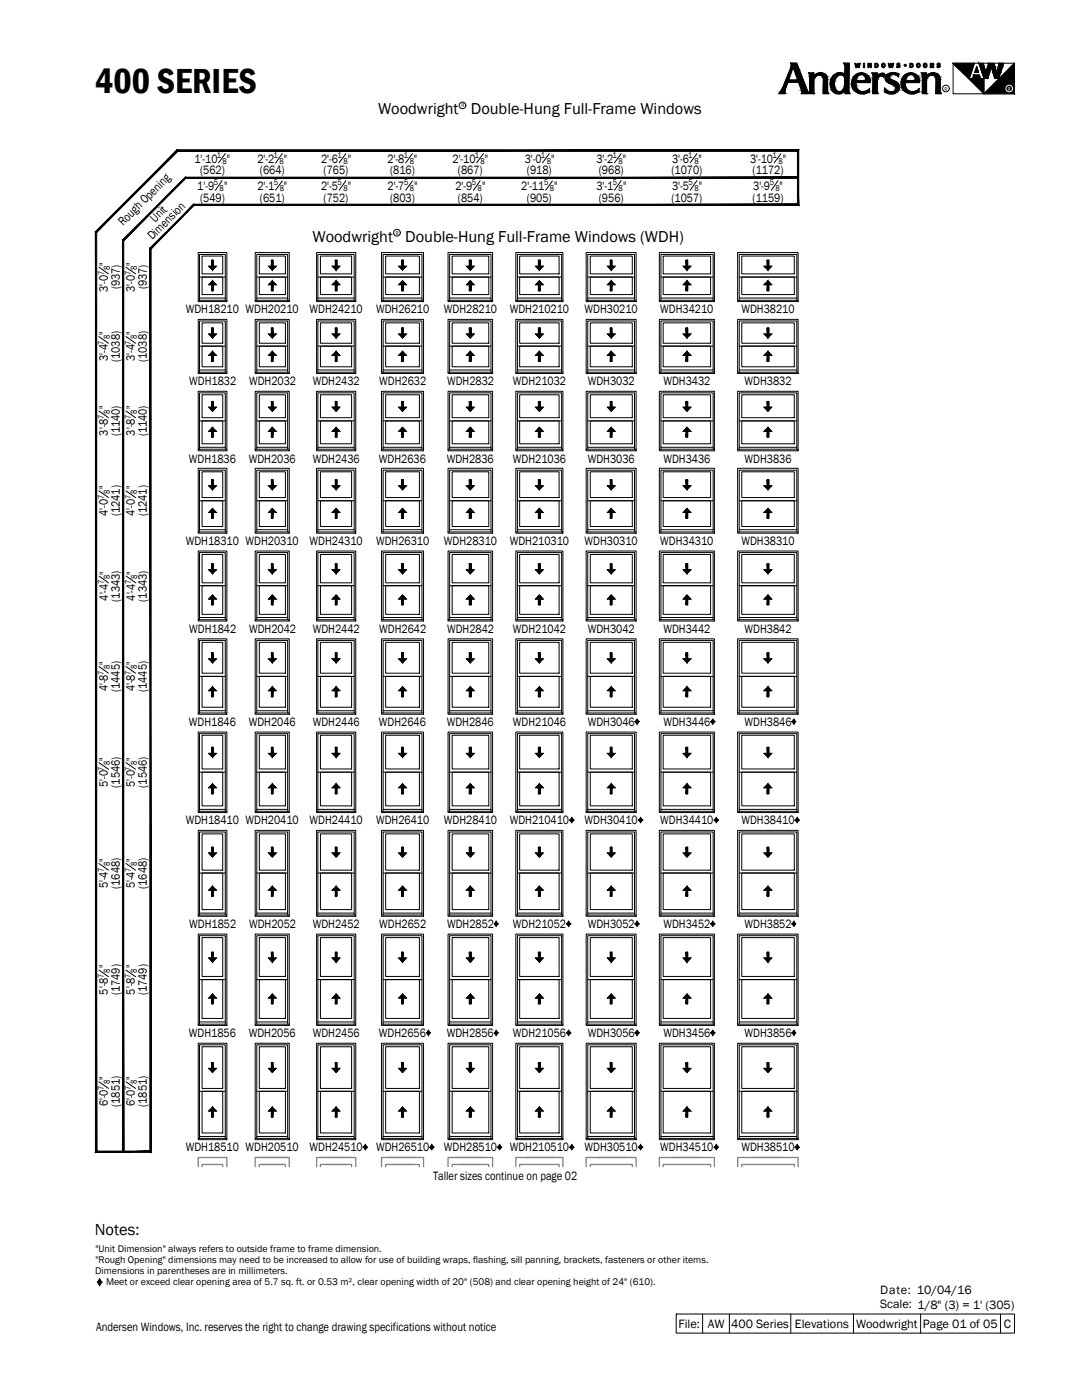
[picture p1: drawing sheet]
<svg xmlns="http://www.w3.org/2000/svg" width="216mm" height="279mm" viewBox="0 0 216 279" stroke-linecap="round" stroke-linejoin="round" font-family="sans-serif">
<defs><g id="words">
<text font-size="7.1" x="19" y="18.7">400 SERIES</text>
<text font-size="3.3" x="18.9" y="246.4">Notes:</text>
<g font-size="3.2">
<text x="75.4" y="22.7">Woodwright</text>
<text x="93.9" y="22.7">Double-Hung Full-Frame Windows</text>
<text x="62.3" y="48.2">Woodwright</text>
<text x="80.9" y="48.2">Double-Hung Full-Frame Windows (WDH)</text>
</g>
<g font-size="2.5">
<text x="38.8" y="32.4">1'-10</text>
<text x="39.9" y="34.8">(562)</text>
<text x="45.3" y="32.4">&quot;</text>
<text x="51.4" y="32.4">2'-2</text>
<text x="51.9" y="34.8">(664)</text>
<text x="56.6" y="32.4">&quot;</text>
<text x="64.1" y="32.4">2'-6</text>
<text x="64.6" y="34.8">(765)</text>
<text x="69.4" y="32.4">&quot;</text>
<text x="77.3" y="32.4">2'-8</text>
<text x="77.8" y="34.8">(816)</text>
<text x="82.6" y="32.4">&quot;</text>
<text x="90.3" y="32.4">2'-10</text>
<text x="91.4" y="34.8">(867)</text>
<text x="96.8" y="32.4">&quot;</text>
<text x="104.7" y="32.4">3'-0</text>
<text x="105.1" y="34.8">(918)</text>
<text x="110" y="32.4">&quot;</text>
<text x="119" y="32.4">3'-2</text>
<text x="119.5" y="34.8">(968)</text>
<text x="124.3" y="32.4">&quot;</text>
<text x="134" y="34.8">(1070)</text>
<text x="134.1" y="32.4">3'-6</text>
<text x="139.4" y="32.4">&quot;</text>
<text x="149.7" y="32.4">3'-10</text>
<text x="150.2" y="34.8">(1172)</text>
<text x="156.2" y="32.4">&quot;</text>
<text x="39.4" y="37.8">1'-9</text>
<text x="39.9" y="40.2">(549)</text>
<text x="44.7" y="37.8">&quot;</text>
<text x="51.4" y="37.8">2'-1</text>
<text x="51.9" y="40.2">(651)</text>
<text x="56.6" y="37.8">&quot;</text>
<text x="64.1" y="37.8">2'-5</text>
<text x="64.6" y="40.2">(752)</text>
<text x="69.4" y="37.8">&quot;</text>
<text x="77.3" y="37.8">2'-7</text>
<text x="77.8" y="40.2">(803)</text>
<text x="82.7" y="37.8">&quot;</text>
<text x="90.9" y="37.8">2'-9</text>
<text x="91.4" y="40.2">(854)</text>
<text x="96.2" y="37.8">&quot;</text>
<text x="104" y="37.8">2'-11</text>
<text x="105.1" y="40.2">(905)</text>
<text x="110.6" y="37.8">&quot;</text>
<text x="119" y="37.8">3'-1</text>
<text x="119.5" y="40.2">(956)</text>
<text x="124.3" y="37.8">&quot;</text>
<text x="134" y="40.2">(1057)</text>
<text x="134.1" y="37.8">3'-5</text>
<text x="139.4" y="37.8">&quot;</text>
<text x="150.2" y="40.2">(1159)</text>
<text x="150.3" y="37.8">3'-9</text>
<text x="155.6" y="37.8">&quot;</text>
<text x="24.6" y="45.2" transform="rotate(-45 24.6 45.2)">Rough Opening</text>
<text x="30.4" y="48" transform="rotate(-45 30.4 48)">Dimension</text>
<text x="31" y="44.5" transform="rotate(-45 31 44.5)">Unit</text>
<text x="21.5" y="53" transform="rotate(-90 21.5 53)">&quot;</text>
<text x="26.9" y="53" transform="rotate(-90 26.9 53)">&quot;</text>
<text x="21.5" y="58.2" transform="rotate(-90 21.5 58.2)">3'-0</text>
<text x="23.9" y="57.8" transform="rotate(-90 23.9 57.8)">(937)</text>
<text x="26.9" y="58.2" transform="rotate(-90 26.9 58.2)">3'-0</text>
<text x="29.3" y="57.8" transform="rotate(-90 29.3 57.8)">(937)</text>
<text x="37.1" y="62.5">WDH18210 WDH20210</text>
<text x="61.8" y="62.5">WDH24210</text>
<text x="75" y="62.5">WDH26210</text>
<text x="88.6" y="62.5">WDH28210</text>
<text x="101.7" y="62.5">WDH210210</text>
<text x="116.6" y="62.5">WDH30210</text>
<text x="131.8" y="62.5">WDH34210</text>
<text x="147.9" y="62.5">WDH38210</text>
<text x="21.5" y="66.8" transform="rotate(-90 21.5 66.8)">&quot;</text>
<text x="26.9" y="66.8" transform="rotate(-90 26.9 66.8)">&quot;</text>
<text x="21.5" y="72.1" transform="rotate(-90 21.5 72.1)">3'-4</text>
<text x="23.9" y="72.2" transform="rotate(-90 23.9 72.2)">(1038)</text>
<text x="26.9" y="72.1" transform="rotate(-90 26.9 72.1)">3'-4</text>
<text x="29.3" y="72.2" transform="rotate(-90 29.3 72.2)">(1038)</text>
<text x="37.8" y="76.9">WDH1832</text>
<text x="49.7" y="76.9">WDH2032</text>
<text x="62.4" y="76.9">WDH2432</text>
<text x="75.7" y="76.9">WDH2632</text>
<text x="89.2" y="76.9">WDH2832</text>
<text x="102.4" y="76.9">WDH21032</text>
<text x="117.3" y="76.9">WDH3032</text>
<text x="132.4" y="76.9">WDH3432</text>
<text x="148.6" y="76.9">WDH3832</text>
<text x="21.5" y="81.7" transform="rotate(-90 21.5 81.7)">&quot;</text>
<text x="26.9" y="81.7" transform="rotate(-90 26.9 81.7)">&quot;</text>
<text x="21.5" y="86.9" transform="rotate(-90 21.5 86.9)">3'-8</text>
<text x="23.9" y="87.1" transform="rotate(-90 23.9 87.1)">(1140)</text>
<text x="26.9" y="86.9" transform="rotate(-90 26.9 86.9)">3'-8</text>
<text x="29.3" y="87.1" transform="rotate(-90 29.3 87.1)">(1140)</text>
<text x="37.7" y="92.3">WDH1836</text>
<text x="49.6" y="92.3">WDH2036</text>
<text x="62.4" y="92.3">WDH2436</text>
<text x="75.6" y="92.3">WDH2636</text>
<text x="89.1" y="92.3">WDH2836</text>
<text x="102.4" y="92.3">WDH21036</text>
<text x="117.3" y="92.3">WDH3036</text>
<text x="132.4" y="92.3">WDH3436</text>
<text x="148.6" y="92.3">WDH3836</text>
<text x="21.5" y="97.6" transform="rotate(-90 21.5 97.6)">&quot;</text>
<text x="26.9" y="97.6" transform="rotate(-90 26.9 97.6)">&quot;</text>
<text x="21.5" y="102.9" transform="rotate(-90 21.5 102.9)">4'-0</text>
<text x="23.9" y="103" transform="rotate(-90 23.9 103)">(1241)</text>
<text x="26.9" y="102.9" transform="rotate(-90 26.9 102.9)">4'-0</text>
<text x="29.3" y="103" transform="rotate(-90 29.3 103)">(1241)</text>
<text x="37.1" y="108.8">WDH18310 WDH20310</text>
<text x="61.8" y="108.8">WDH24310</text>
<text x="75" y="108.8">WDH26310</text>
<text x="88.6" y="108.8">WDH28310</text>
<text x="101.7" y="108.8">WDH210310</text>
<text x="116.6" y="108.8">WDH30310</text>
<text x="131.8" y="108.8">WDH34310</text>
<text x="147.9" y="108.8">WDH38310</text>
<text x="21.6" y="119.9" transform="rotate(-90 21.6 119.9)">4'-4</text>
<text x="21.6" y="114.7" transform="rotate(-90 21.6 114.7)">&quot;</text>
<text x="27" y="119.9" transform="rotate(-90 27 119.9)">4'-4</text>
<text x="27" y="114.7" transform="rotate(-90 27 114.7)">&quot;</text>
<text x="23.9" y="120.1" transform="rotate(-90 23.9 120.1)">(1343)</text>
<text x="29.3" y="120.1" transform="rotate(-90 29.3 120.1)">(1343)</text>
<text x="37.8" y="126.3">WDH1842</text>
<text x="49.7" y="126.3">WDH2042</text>
<text x="62.4" y="126.3">WDH2442</text>
<text x="75.7" y="126.3">WDH2642</text>
<text x="89.2" y="126.3">WDH2842</text>
<text x="102.4" y="126.3">WDH21042</text>
<text x="117.3" y="126.3">WDH3042</text>
<text x="132.4" y="126.3">WDH3442</text>
<text x="148.6" y="126.3">WDH3842</text>
<text x="21.5" y="138" transform="rotate(-90 21.5 138)">4'-8</text>
<text x="21.5" y="132.7" transform="rotate(-90 21.5 132.7)">&quot;</text>
<text x="26.9" y="138" transform="rotate(-90 26.9 138)">4'-8</text>
<text x="26.9" y="132.7" transform="rotate(-90 26.9 132.7)">&quot;</text>
<text x="23.9" y="138.1" transform="rotate(-90 23.9 138.1)">(1445)</text>
<text x="29.3" y="138.1" transform="rotate(-90 29.3 138.1)">(1445)</text>
<text x="37.7" y="144.9">WDH1846</text>
<text x="49.6" y="144.9">WDH2046</text>
<text x="62.4" y="144.9">WDH2446</text>
<text x="75.6" y="144.9">WDH2646</text>
<text x="89.1" y="144.9">WDH2846</text>
<text x="102.4" y="144.9">WDH21046</text>
<text x="117.3" y="144.9">WDH3046</text>
<text x="132.4" y="144.9">WDH3446</text>
<text x="148.6" y="144.9">WDH3846</text>
<text x="21.5" y="151.8" transform="rotate(-90 21.5 151.8)">&quot;</text>
<text x="26.9" y="151.8" transform="rotate(-90 26.9 151.8)">&quot;</text>
<text x="21.5" y="157.1" transform="rotate(-90 21.5 157.1)">5'-0</text>
<text x="23.9" y="157.2" transform="rotate(-90 23.9 157.2)">(1546)</text>
<text x="26.9" y="157.1" transform="rotate(-90 26.9 157.1)">5'-0</text>
<text x="29.3" y="157.2" transform="rotate(-90 29.3 157.2)">(1546)</text>
<text x="37.1" y="164.5">WDH18410 WDH20410</text>
<text x="61.8" y="164.5">WDH24410</text>
<text x="75" y="164.5">WDH26410</text>
<text x="88.6" y="164.5">WDH28410</text>
<text x="101.7" y="164.5">WDH210410</text>
<text x="116.6" y="164.5">WDH30410</text>
<text x="131.8" y="164.5">WDH34410</text>
<text x="147.9" y="164.5">WDH38410</text>
<text x="21.5" y="172" transform="rotate(-90 21.5 172)">&quot;</text>
<text x="26.9" y="172" transform="rotate(-90 26.9 172)">&quot;</text>
<text x="21.5" y="177.3" transform="rotate(-90 21.5 177.3)">5'-4</text>
<text x="23.9" y="177.4" transform="rotate(-90 23.9 177.4)">(1648)</text>
<text x="26.9" y="177.3" transform="rotate(-90 26.9 177.3)">5'-4</text>
<text x="29.3" y="177.4" transform="rotate(-90 29.3 177.4)">(1648)</text>
<text x="37.8" y="185.2">WDH1852</text>
<text x="49.7" y="185.2">WDH2052</text>
<text x="62.4" y="185.2">WDH2452</text>
<text x="75.7" y="185.2">WDH2652</text>
<text x="89.2" y="185.2">WDH2852</text>
<text x="102.4" y="185.2">WDH21052</text>
<text x="117.3" y="185.2">WDH3052</text>
<text x="132.4" y="185.2">WDH3452</text>
<text x="148.6" y="185.2">WDH3852</text>
<text x="21.5" y="193.2" transform="rotate(-90 21.5 193.2)">&quot;</text>
<text x="26.9" y="193.2" transform="rotate(-90 26.9 193.2)">&quot;</text>
<text x="21.5" y="198.5" transform="rotate(-90 21.5 198.5)">5'-8</text>
<text x="23.9" y="198.6" transform="rotate(-90 23.9 198.6)">(1749)</text>
<text x="26.9" y="198.5" transform="rotate(-90 26.9 198.5)">5'-8</text>
<text x="29.3" y="198.6" transform="rotate(-90 29.3 198.6)">(1749)</text>
<text x="37.7" y="207">WDH1856</text>
<text x="49.6" y="207">WDH2056</text>
<text x="62.4" y="207">WDH2456</text>
<text x="75.6" y="207">WDH2656</text>
<text x="89.1" y="207">WDH2856</text>
<text x="102.4" y="207">WDH21056</text>
<text x="117.3" y="207">WDH3056</text>
<text x="132.4" y="207">WDH3456</text>
<text x="148.6" y="207">WDH3856</text>
<text x="21.5" y="215.5" transform="rotate(-90 21.5 215.5)">&quot;</text>
<text x="26.9" y="215.5" transform="rotate(-90 26.9 215.5)">&quot;</text>
<text x="21.5" y="220.8" transform="rotate(-90 21.5 220.8)">6'-0</text>
<text x="23.9" y="220.9" transform="rotate(-90 23.9 220.9)">(1851)</text>
<text x="26.9" y="220.8" transform="rotate(-90 26.9 220.8)">6'-0</text>
<text x="29.3" y="220.9" transform="rotate(-90 29.3 220.9)">(1851)</text>
<text x="37.1" y="229.8">WDH18510 WDH20510</text>
<text x="61.8" y="229.8">WDH24510</text>
<text x="75" y="229.8">WDH26510</text>
<text x="88.6" y="229.8">WDH28510</text>
<text x="101.7" y="229.8">WDH210510</text>
<text x="116.6" y="229.8">WDH30510</text>
<text x="131.8" y="229.8">WDH34510</text>
<text x="147.9" y="229.8">WDH38510</text>
<text x="86.4" y="235.6">Taller sizes continue on page 02</text>
<text x="175.6" y="258.3">Date: 10/04/16</text>
<text x="175.6" y="261.1">Scale: 1/8&quot; (3) = 1' (305)</text>
<text x="19.2" y="265.6">Andersen Windows, Inc. reserves the right to change drawing specifications without notice</text>
<text x="135.4" y="265">File:</text>
<text x="141.2" y="265">AW</text>
<text x="145.9" y="265">400 Series</text>
<text x="158.6" y="265">Elevations</text>
<text x="170.8" y="265">Woodwright</text>
<text x="184.1" y="265">Page 01 of 05</text>
<text x="200.3" y="265">C</text>
</g>
<g font-size="2">
<text x="19" y="249.9">&quot;Unit Dimension&quot; always refers to outside frame to frame dimension.</text>
<text x="19" y="254.3">Dimensions in parentheses are in millimeters.</text>
<text x="19" y="252.1">&quot;Rough Opening&quot; dimensions may need to be increased to allow for use of building wraps, flashing, sill panning, brackets, fasteners or other items.</text>
<text x="21.2" y="256.5">Meet or exceed clear opening area of 5.7 sq. ft. or 0.53 m², clear opening width of 20&quot; (508) and clear opening height of 24&quot; (610).</text>
</g>
<g font-size="1.7">
<text x="43.2" y="31.5">1</text>
<text x="44.4" y="32.8">8</text>
<text x="54.6" y="31.6">1</text>
<text x="55.7" y="32.8">8</text>
<text x="67.4" y="31.5">1</text>
<text x="68.5" y="32.8">8</text>
<text x="80.6" y="31.5">1</text>
<text x="81.8" y="32.8">8</text>
<text x="94.7" y="31.5">1</text>
<text x="95.9" y="32.8">8</text>
<text x="107.9" y="31.5">1</text>
<text x="109.1" y="32.8">8</text>
<text x="122.2" y="31.5">1</text>
<text x="123.4" y="32.8">8</text>
<text x="137.3" y="31.5">1</text>
<text x="138.5" y="32.8">8</text>
<text x="154.2" y="31.5">1</text>
<text x="155.3" y="32.8">8</text>
<text x="42.7" y="37">5</text>
<text x="43.8" y="38.2">8</text>
<text x="54.7" y="37">5</text>
<text x="55.8" y="38.2">8</text>
<text x="67.4" y="37">5</text>
<text x="68.5" y="38.2">8</text>
<text x="80.6" y="37">5</text>
<text x="81.8" y="38.2">8</text>
<text x="94.2" y="37">5</text>
<text x="95.3" y="38.2">8</text>
<text x="108.6" y="37">5</text>
<text x="109.7" y="38.2">8</text>
<text x="122.3" y="37">5</text>
<text x="123.4" y="38.2">8</text>
<text x="137.4" y="37">5</text>
<text x="138.5" y="38.2">8</text>
<text x="153.6" y="37">5</text>
<text x="154.7" y="38.2">8</text>
<text x="21.9" y="53.8" transform="rotate(-90 21.9 53.8)">8</text>
<text x="27.3" y="53.8" transform="rotate(-90 27.3 53.8)">8</text>
<text x="20.7" y="55" transform="rotate(-90 20.7 55)">7</text>
<text x="26.1" y="55" transform="rotate(-90 26.1 55)">7</text>
<text x="20.7" y="68.8" transform="rotate(-90 20.7 68.8)">7</text>
<text x="21.9" y="67.7" transform="rotate(-90 21.9 67.7)">8</text>
<text x="26.1" y="68.8" transform="rotate(-90 26.1 68.8)">7</text>
<text x="27.3" y="67.7" transform="rotate(-90 27.3 67.7)">8</text>
<text x="20.7" y="83.7" transform="rotate(-90 20.7 83.7)">7</text>
<text x="21.9" y="82.6" transform="rotate(-90 21.9 82.6)">8</text>
<text x="26.1" y="83.7" transform="rotate(-90 26.1 83.7)">7</text>
<text x="27.3" y="82.6" transform="rotate(-90 27.3 82.6)">8</text>
<text x="20.7" y="99.6" transform="rotate(-90 20.7 99.6)">7</text>
<text x="21.9" y="98.5" transform="rotate(-90 21.9 98.5)">8</text>
<text x="26.1" y="99.6" transform="rotate(-90 26.1 99.6)">7</text>
<text x="27.3" y="98.5" transform="rotate(-90 27.3 98.5)">8</text>
<text x="20.7" y="116.6" transform="rotate(-90 20.7 116.6)">7</text>
<text x="21.9" y="115.5" transform="rotate(-90 21.9 115.5)">8</text>
<text x="26.2" y="116.6" transform="rotate(-90 26.2 116.6)">7</text>
<text x="27.4" y="115.5" transform="rotate(-90 27.4 115.5)">8</text>
<text x="20.7" y="134.7" transform="rotate(-90 20.7 134.7)">7</text>
<text x="21.9" y="133.6" transform="rotate(-90 21.9 133.6)">8</text>
<text x="26.1" y="134.7" transform="rotate(-90 26.1 134.7)">7</text>
<text x="27.3" y="133.6" transform="rotate(-90 27.3 133.6)">8</text>
<text x="20.7" y="153.8" transform="rotate(-90 20.7 153.8)">7</text>
<text x="21.9" y="152.7" transform="rotate(-90 21.9 152.7)">8</text>
<text x="26.1" y="153.8" transform="rotate(-90 26.1 153.8)">7</text>
<text x="27.3" y="152.7" transform="rotate(-90 27.3 152.7)">8</text>
<text x="20.7" y="174" transform="rotate(-90 20.7 174)">7</text>
<text x="21.9" y="172.9" transform="rotate(-90 21.9 172.9)">8</text>
<text x="26.1" y="174" transform="rotate(-90 26.1 174)">7</text>
<text x="27.3" y="172.9" transform="rotate(-90 27.3 172.9)">8</text>
<text x="20.7" y="195.2" transform="rotate(-90 20.7 195.2)">7</text>
<text x="21.9" y="194.1" transform="rotate(-90 21.9 194.1)">8</text>
<text x="26.1" y="195.2" transform="rotate(-90 26.1 195.2)">7</text>
<text x="27.3" y="194.1" transform="rotate(-90 27.3 194.1)">8</text>
<text x="20.7" y="217.5" transform="rotate(-90 20.7 217.5)">7</text>
<text x="21.9" y="216.4" transform="rotate(-90 21.9 216.4)">8</text>
<text x="26.1" y="217.5" transform="rotate(-90 26.1 217.5)">7</text>
<text x="27.3" y="216.4" transform="rotate(-90 27.3 216.4)">8</text>
</g>
<g font-size="1.1">
<text x="92.1" y="21.4">R</text>
<text x="188.5" y="18.1">R</text>
<text x="79" y="46.8">R</text>
</g>
<text font-size="1.1" fill="#fafafa" x="201.1" y="18.1">R</text>
</g></defs>
<!-- layer: A-ELEV-GLAZ-SIGHTLINES -->
<g fill="none" stroke="#000" stroke-width=".2">
<path d="M39.6 50.4h5.7v9.8h-5.7zM39.6 59.9h5.7M39.8 59.9v-9.1h5.2v9.1M39.8 59.5h5.2M39.8 55.3h5.2M40.3 55.3h4.1v3.5h-4.1zM40.3 51.1h4.1v3.6h-4.1zM50.9 50.4h6.8v9.8h-6.8zM50.9 59.9h6.8M51.2 59.9v-9.1h6.2v9.1M51.2 59.5h6.2M51.2 55.3h6.2"/>
<path d="M51.7 55.3h5.3v3.5h-5.3zM51.7 51.1h5.3v3.6h-5.3zM63.2 50.4h7.8v9.8h-7.8zM63.2 59.9h7.8M63.4 59.9v-9.1h7.3v9.1M63.4 59.5h7.3M63.4 55.3h7.3M63.9 55.3h6.3v3.5h-6.3zM63.9 51.1h6.3v3.6h-6.3zM76.1 50.4h8.4v9.8h-8.4zM76.1 59.9h8.4M76.4 59.9v-9.1h7.8v9.1"/>
<path d="M76.4 59.5h7.8M76.4 55.3h7.8M77 55.3h6.7v3.5h-6.7zM77 51.1h6.7v3.6h-6.7zM89.4 50.4h8.9v9.8h-8.9zM89.4 59.9h8.9M89.7 59.9v-9.1h8.3v9.1M89.7 59.5h8.3M89.7 55.3h8.3M90.2 55.3h7.3v3.5h-7.3zM90.2 51.1h7.3v3.6h-7.3zM102.9 50.4h9.4v9.8h-9.4z"/>
<path d="M102.9 59.9h9.4M103.2 59.9v-9.1h8.9v9.1M103.2 59.5h8.9M103.2 55.3h8.9M103.7 55.3h7.9v3.5h-7.9zM103.7 51.1h7.9v3.6h-7.9zM117 50.4h9.9v9.8h-9.9zM117 59.9h9.9M117.3 59.9v-9.1h9.3v9.1M117.3 59.5h9.3M117.3 55.3h9.3M117.8 55.3h8.4v3.5h-8.4z"/>
<path d="M117.8 51.1h8.4v3.6h-8.4zM131.6 50.4h11v9.8h-11zM131.6 59.9h11M131.9 59.9v-9.1h10.4v9.1M131.9 59.5h10.4M131.9 55.3h10.4M132.3 55.3h9.5v3.5h-9.5zM132.3 51.1h9.5v3.6h-9.5zM147.2 50.4h12.1v9.8h-12.1zM147.2 59.9h12.1M147.5 59.9v-9.1h11.5v9.1M147.5 59.5h11.5"/>
<path d="M147.5 55.3h11.5M148 55.3h10.5v3.5h-10.5zM148 51.1h10.5v3.6h-10.5zM39.6 78.1h5.7v11.9h-5.7zM39.6 63.7h5.7v10.8h-5.7zM39.6 74.3h5.7M39.8 74.3v-10.2h5.2v10.2M39.8 73.8h5.2M39.8 69.1h5.2M40.3 78.8h4.1v4.6h-4.1zM40.3 69.1h4.1v4.1h-4.1zM40.3 64.4h4.1v4.1h-4.1z"/>
<path d="M50.9 78.1h6.8v11.9h-6.8zM50.9 63.7h6.8v10.8h-6.8zM50.9 74.3h6.8M51.2 74.3v-10.2h6.2v10.2M51.2 73.8h6.2M51.2 69.1h6.2M51.7 78.8h5.3v4.6h-5.3zM51.7 69.1h5.3v4.1h-5.3zM51.7 64.4h5.3v4.1h-5.3zM63.2 78.1h7.8v11.9h-7.8zM63.2 63.7h7.8v10.8h-7.8zM63.2 74.3h7.8"/>
<path d="M63.4 74.3v-10.2h7.3v10.2M63.4 73.8h7.3M63.4 69.1h7.3M63.9 78.8h6.3v4.6h-6.3zM63.9 69.1h6.3v4.1h-6.3zM63.9 64.4h6.3v4.1h-6.3zM76.1 78.1h8.4v11.9h-8.4zM76.1 63.7h8.4v10.8h-8.4zM76.1 74.3h8.4M76.4 74.3v-10.2h7.8v10.2M76.4 73.8h7.8M76.4 69.1h7.8"/>
<path d="M77 78.8h6.7v4.6h-6.7zM77 69.1h6.7v4.1h-6.7zM77 64.4h6.7v4.1h-6.7zM89.4 78.1h8.9v11.9h-8.9zM89.4 63.7h8.9v10.8h-8.9zM89.4 74.3h8.9M89.7 74.3v-10.2h8.3v10.2M89.7 73.8h8.3M89.7 69.1h8.3M90.2 78.8h7.3v4.6h-7.3zM90.2 69.1h7.3v4.1h-7.3zM90.2 64.4h7.3v4.1h-7.3z"/>
<path d="M102.9 78.1h9.4v11.9h-9.4zM102.9 63.7h9.4v10.8h-9.4zM102.9 74.3h9.4M103.2 74.3v-10.2h8.9v10.2M103.2 73.8h8.9M103.2 69.1h8.9M103.7 78.8h7.9v4.6h-7.9zM103.7 69.1h7.9v4.1h-7.9zM103.7 64.4h7.9v4.1h-7.9zM117 78.1h9.9v11.9h-9.9zM117 63.7h9.9v10.8h-9.9zM117 74.3h9.9"/>
<path d="M117.3 74.3v-10.2h9.3v10.2M117.3 73.8h9.3M117.3 69.1h9.3M117.8 78.8h8.4v4.6h-8.4zM117.8 69.1h8.4v4.1h-8.4zM117.8 64.4h8.4v4.1h-8.4zM131.6 78.1h11v11.9h-11zM131.6 63.7h11v10.8h-11zM131.6 74.3h11M131.9 74.3v-10.2h10.4v10.2M131.9 73.8h10.4M131.9 69.1h10.4"/>
<path d="M132.3 78.8h9.5v4.6h-9.5zM132.3 69.1h9.5v4.1h-9.5zM132.3 64.4h9.5v4.1h-9.5zM147.2 78.1h12.1v11.9h-12.1zM147.2 63.7h12.1v10.8h-12.1zM147.2 74.3h12.1M147.5 74.3v-10.2h11.5v10.2M147.5 73.8h11.5M147.5 69.1h11.5M148 78.8h10.5v4.6h-10.5zM148 69.1h10.5v4.1h-10.5zM148 64.4h10.5v4.1h-10.5z"/>
<path d="M39.6 93.5h5.7v12.9h-5.7zM39.6 89.6h5.7M39.8 89.6v-11.2h5.2v11.2M39.8 89.3h5.2M39.8 84h5.2M39.8 99.9h5.2M40.3 84h4.1v4.6h-4.1zM40.3 99.9h4.1v5.2h-4.1zM40.3 94.2h4.1v5.1h-4.1zM50.9 93.5h6.8v12.9h-6.8zM50.9 89.6h6.8M51.2 89.6v-11.2h6.2v11.2"/>
<path d="M51.2 89.3h6.2M51.2 84h6.2M51.2 99.9h6.2M51.7 84h5.3v4.6h-5.3zM51.7 99.9h5.3v5.2h-5.3zM51.7 94.2h5.3v5.1h-5.3zM63.2 93.5h7.8v12.9h-7.8zM63.2 89.6h7.8M63.4 89.6v-11.2h7.3v11.2M63.4 89.3h7.3M63.4 84h7.3M63.4 99.9h7.3"/>
<path d="M63.9 84h6.3v4.6h-6.3zM63.9 99.9h6.3v5.2h-6.3zM63.9 94.2h6.3v5.1h-6.3zM76.1 93.5h8.4v12.9h-8.4zM76.1 89.6h8.4M76.4 89.6v-11.2h7.8v11.2M76.4 89.3h7.8M76.4 84h7.8M76.4 99.9h7.8M77 84h6.7v4.6h-6.7zM77 99.9h6.7v5.2h-6.7zM77 94.2h6.7v5.1h-6.7z"/>
<path d="M89.4 93.5h8.9v12.9h-8.9zM89.4 89.6h8.9M89.7 89.6v-11.2h8.3v11.2M89.7 89.3h8.3M89.7 84h8.3M89.7 99.9h8.3M90.2 84h7.3v4.6h-7.3zM90.2 99.9h7.3v5.2h-7.3zM90.2 94.2h7.3v5.1h-7.3zM102.9 93.5h9.4v12.9h-9.4zM102.9 89.6h9.4M103.2 89.6v-11.2h8.9v11.2"/>
<path d="M103.2 89.3h8.9M103.2 84h8.9M103.2 99.9h8.9M103.7 84h7.9v4.6h-7.9zM103.7 99.9h7.9v5.2h-7.9zM103.7 94.2h7.9v5.1h-7.9zM117 93.5h9.9v12.9h-9.9zM117 89.6h9.9M117.3 89.6v-11.2h9.3v11.2M117.3 89.3h9.3M117.3 84h9.3M117.3 99.9h9.3"/>
<path d="M117.8 84h8.4v4.6h-8.4zM117.8 99.9h8.4v5.2h-8.4zM117.8 94.2h8.4v5.1h-8.4zM131.6 93.5h11v12.9h-11zM131.6 89.6h11M131.9 89.6v-11.2h10.4v11.2M131.9 89.3h10.4M131.9 84h10.4M131.9 99.9h10.4M132.3 84h9.5v4.6h-9.5zM132.3 99.9h9.5v5.2h-9.5zM132.3 94.2h9.5v5.1h-9.5z"/>
<path d="M147.2 93.5h12.1v12.9h-12.1zM147.2 89.6h12.1M147.5 89.6v-11.2h11.5v11.2M147.5 89.3h11.5M147.5 84h11.5M147.5 99.9h11.5M148 84h10.5v4.6h-10.5zM148 99.9h10.5v5.2h-10.5zM148 94.2h10.5v5.1h-10.5zM39.6 110h5.7v13.9h-5.7zM39.6 106.2h5.7M39.8 106.2v-12.4h5.2v12.4"/>
<path d="M39.8 105.7h5.2M39.8 116.9h5.2M40.3 116.9h4.1v5.7h-4.1zM40.3 110.7h4.1v5.6h-4.1zM50.9 110h6.8v13.9h-6.8zM50.9 106.2h6.8M51.2 106.2v-12.4h6.2v12.4M51.2 105.7h6.2M51.2 116.9h6.2M51.7 116.9h5.3v5.7h-5.3zM51.7 110.7h5.3v5.6h-5.3zM63.2 110h7.8v13.9h-7.8z"/>
<path d="M63.2 106.2h7.8M63.4 106.2v-12.4h7.3v12.4M63.4 105.7h7.3M63.4 116.9h7.3M63.9 116.9h6.3v5.7h-6.3zM63.9 110.7h6.3v5.6h-6.3zM76.1 110h8.4v13.9h-8.4zM76.1 106.2h8.4M76.4 106.2v-12.4h7.8v12.4M76.4 105.7h7.8M76.4 116.9h7.8M77 116.9h6.7v5.7h-6.7z"/>
<path d="M77 110.7h6.7v5.6h-6.7zM89.4 110h8.9v13.9h-8.9zM89.4 106.2h8.9M89.7 106.2v-12.4h8.3v12.4M89.7 105.7h8.3M89.7 116.9h8.3M90.2 116.9h7.3v5.7h-7.3zM90.2 110.7h7.3v5.6h-7.3zM102.9 110h9.4v13.9h-9.4zM102.9 106.2h9.4M103.2 106.2v-12.4h8.9v12.4M103.2 105.7h8.9"/>
<path d="M103.2 116.9h8.9M103.7 116.9h7.9v5.7h-7.9zM103.7 110.7h7.9v5.6h-7.9zM117 110h9.9v13.9h-9.9zM117 106.2h9.9M117.3 106.2v-12.4h9.3v12.4M117.3 105.7h9.3M117.3 116.9h9.3M117.8 116.9h8.4v5.7h-8.4zM117.8 110.7h8.4v5.6h-8.4zM131.6 110h11v13.9h-11zM131.6 106.2h11"/>
<path d="M131.9 106.2v-12.4h10.4v12.4M131.9 105.7h10.4M131.9 116.9h10.4M132.3 116.9h9.5v5.7h-9.5zM132.3 110.7h9.5v5.6h-9.5zM147.2 110h12.1v13.9h-12.1zM147.2 106.2h12.1M147.5 106.2v-12.4h11.5v12.4M147.5 105.7h11.5M147.5 116.9h11.5M148 116.9h10.5v5.7h-10.5zM148 110.7h10.5v5.6h-10.5z"/>
<path d="M39.6 127.5h5.7v15h-5.7zM39.6 123.7h5.7M39.8 123.7v-13.4h5.2v13.4M39.8 123.2h5.2M39.8 135h5.2M40.3 135h4.1v6.1h-4.1zM40.3 128.2h4.1v6.2h-4.1zM50.9 127.5h6.8v15h-6.8zM50.9 123.7h6.8M51.2 123.7v-13.4h6.2v13.4M51.2 123.2h6.2M51.2 135h6.2"/>
<path d="M51.7 135h5.3v6.1h-5.3zM51.7 128.2h5.3v6.2h-5.3zM63.2 127.5h7.8v15h-7.8zM63.2 123.7h7.8M63.4 123.7v-13.4h7.3v13.4M63.4 123.2h7.3M63.4 135h7.3M63.9 135h6.3v6.1h-6.3zM63.9 128.2h6.3v6.2h-6.3zM76.1 127.5h8.4v15h-8.4zM76.1 123.7h8.4M76.4 123.7v-13.4h7.8v13.4"/>
<path d="M76.4 123.2h7.8M76.4 135h7.8M77 135h6.7v6.1h-6.7zM77 128.2h6.7v6.2h-6.7zM89.4 127.5h8.9v15h-8.9zM89.4 123.7h8.9M89.7 123.7v-13.4h8.3v13.4M89.7 123.2h8.3M89.7 135h8.3M90.2 135h7.3v6.1h-7.3zM90.2 128.2h7.3v6.2h-7.3zM102.9 127.5h9.4v15h-9.4z"/>
<path d="M102.9 123.7h9.4M103.2 123.7v-13.4h8.9v13.4M103.2 123.2h8.9M103.2 135h8.9M103.7 135h7.9v6.1h-7.9zM103.7 128.2h7.9v6.2h-7.9zM117 127.5h9.9v15h-9.9zM117 123.7h9.9M117.3 123.7v-13.4h9.3v13.4M117.3 123.2h9.3M117.3 135h9.3M117.8 135h8.4v6.1h-8.4z"/>
<path d="M117.8 128.2h8.4v6.2h-8.4zM131.6 127.5h11v15h-11zM131.6 123.7h11M131.9 123.7v-13.4h10.4v13.4M131.9 123.2h10.4M131.9 135h10.4M132.3 135h9.5v6.1h-9.5zM132.3 128.2h9.5v6.2h-9.5zM147.2 127.5h12.1v15h-12.1zM147.2 123.7h12.1M147.5 123.7v-13.4h11.5v13.4M147.5 123.2h11.5"/>
<path d="M147.5 135h11.5M148 135h10.5v6.1h-10.5zM148 128.2h10.5v6.2h-10.5zM39.6 146.1h5.7v16.1h-5.7zM39.6 142.3h5.7M39.8 142.3v-14.5h5.2v14.5M39.8 141.8h5.2M39.8 154.1h5.2M40.3 154.1h4.1v6.7h-4.1zM40.3 146.7h4.1v6.8h-4.1zM50.9 146.1h6.8v16.1h-6.8zM50.9 142.3h6.8"/>
<path d="M51.2 142.3v-14.5h6.2v14.5M51.2 141.8h6.2M51.2 154.1h6.2M51.7 154.1h5.3v6.7h-5.3zM51.7 146.7h5.3v6.8h-5.3zM63.2 146.1h7.8v16.1h-7.8zM63.2 142.3h7.8M63.4 142.3v-14.5h7.3v14.5M63.4 141.8h7.3M63.4 154.1h7.3M63.9 154.1h6.3v6.7h-6.3zM63.9 146.7h6.3v6.8h-6.3z"/>
<path d="M76.1 146.1h8.4v16.1h-8.4zM76.1 142.3h8.4M76.4 142.3v-14.5h7.8v14.5M76.4 141.8h7.8M76.4 154.1h7.8M77 154.1h6.7v6.7h-6.7zM77 146.7h6.7v6.8h-6.7zM89.4 146.1h8.9v16.1h-8.9zM89.4 142.3h8.9M89.7 142.3v-14.5h8.3v14.5M89.7 141.8h8.3M89.7 154.1h8.3"/>
<path d="M90.2 154.1h7.3v6.7h-7.3zM90.2 146.7h7.3v6.8h-7.3zM102.9 146.1h9.4v16.1h-9.4zM102.9 142.3h9.4M103.2 142.3v-14.5h8.9v14.5M103.2 141.8h8.9M103.2 154.1h8.9M103.7 154.1h7.9v6.7h-7.9zM103.7 146.7h7.9v6.8h-7.9zM117 146.1h9.9v16.1h-9.9zM117 142.3h9.9M117.3 142.3v-14.5h9.3v14.5"/>
<path d="M117.3 141.8h9.3M117.3 154.1h9.3M117.8 154.1h8.4v6.7h-8.4zM117.8 146.7h8.4v6.8h-8.4zM131.6 146.1h11v16.1h-11zM131.6 142.3h11M131.9 142.3v-14.5h10.4v14.5M131.9 141.8h10.4M131.9 154.1h10.4M132.3 154.1h9.5v6.7h-9.5zM132.3 146.7h9.5v6.8h-9.5zM147.2 146.1h12.1v16.1h-12.1z"/>
<path d="M147.2 142.3h12.1M147.5 142.3v-14.5h11.5v14.5M147.5 141.8h11.5M147.5 154.1h11.5M148 154.1h10.5v6.7h-10.5zM148 146.7h10.5v6.8h-10.5zM39.6 165.7h5.7v17.2h-5.7zM39.6 161.9h5.7M39.8 161.9v-15.5h5.2v15.5M39.8 161.5h5.2M39.8 174.2h5.2M40.3 174.2h4.1v7.3h-4.1z"/>
<path d="M40.3 166.4h4.1v7.3h-4.1zM50.9 165.7h6.8v17.2h-6.8zM50.9 161.9h6.8M51.2 161.9v-15.5h6.2v15.5M51.2 161.5h6.2M51.2 174.2h6.2M51.7 174.2h5.3v7.3h-5.3zM51.7 166.4h5.3v7.3h-5.3zM63.2 165.7h7.8v17.2h-7.8zM63.2 161.9h7.8M63.4 161.9v-15.5h7.3v15.5M63.4 161.5h7.3"/>
<path d="M63.4 174.2h7.3M63.9 174.2h6.3v7.3h-6.3zM63.9 166.4h6.3v7.3h-6.3zM76.1 165.7h8.4v17.2h-8.4zM76.1 161.9h8.4M76.4 161.9v-15.5h7.8v15.5M76.4 161.5h7.8M76.4 174.2h7.8M77 174.2h6.7v7.3h-6.7zM77 166.4h6.7v7.3h-6.7zM89.4 165.7h8.9v17.2h-8.9zM89.4 161.9h8.9"/>
<path d="M89.7 161.9v-15.5h8.3v15.5M89.7 161.5h8.3M89.7 174.2h8.3M90.2 174.2h7.3v7.3h-7.3zM90.2 166.4h7.3v7.3h-7.3zM102.9 165.7h9.4v17.2h-9.4zM102.9 161.9h9.4M103.2 161.9v-15.5h8.9v15.5M103.2 161.5h8.9M103.2 174.2h8.9M103.7 174.2h7.9v7.3h-7.9zM103.7 166.4h7.9v7.3h-7.9z"/>
<path d="M117 165.7h9.9v17.2h-9.9zM117 161.9h9.9M117.3 161.9v-15.5h9.3v15.5M117.3 161.5h9.3M117.3 174.2h9.3M117.8 174.2h8.4v7.3h-8.4zM117.8 166.4h8.4v7.3h-8.4zM131.6 165.7h11v17.2h-11zM131.6 161.9h11M131.9 161.9v-15.5h10.4v15.5M131.9 161.5h10.4M131.9 174.2h10.4"/>
<path d="M132.3 174.2h9.5v7.3h-9.5zM132.3 166.4h9.5v7.3h-9.5zM147.2 165.7h12.1v17.2h-12.1zM147.2 161.9h12.1M147.5 161.9v-15.5h11.5v15.5M147.5 161.5h11.5M147.5 174.2h11.5M148 174.2h10.5v7.3h-10.5zM148 166.4h10.5v7.3h-10.5zM39.6 186.4h5.7v18.2h-5.7zM39.6 182.6h5.7M39.8 182.6v-16.6h5.2v16.6"/>
<path d="M39.8 182.2h5.2M39.8 195.5h5.2M40.3 195.5h4.1v7.7h-4.1zM40.3 187.1h4.1v7.8h-4.1zM50.9 186.4h6.8v18.2h-6.8zM50.9 182.6h6.8M51.2 182.6v-16.6h6.2v16.6M51.2 182.2h6.2M51.2 195.5h6.2M51.7 195.5h5.3v7.7h-5.3zM51.7 187.1h5.3v7.8h-5.3zM63.2 186.4h7.8v18.2h-7.8z"/>
<path d="M63.2 182.6h7.8M63.4 182.6v-16.6h7.3v16.6M63.4 182.2h7.3M63.4 195.5h7.3M63.9 195.5h6.3v7.7h-6.3zM63.9 187.1h6.3v7.8h-6.3zM76.1 186.4h8.4v18.2h-8.4zM76.1 182.6h8.4M76.4 182.6v-16.6h7.8v16.6M76.4 182.2h7.8M76.4 195.5h7.8M77 195.5h6.7v7.7h-6.7z"/>
<path d="M77 187.1h6.7v7.8h-6.7zM89.4 186.4h8.9v18.2h-8.9zM89.4 182.6h8.9M89.7 182.6v-16.6h8.3v16.6M89.7 182.2h8.3M89.7 195.5h8.3M90.2 195.5h7.3v7.7h-7.3zM90.2 187.1h7.3v7.8h-7.3zM102.9 186.4h9.4v18.2h-9.4zM102.9 182.6h9.4M103.2 182.6v-16.6h8.9v16.6M103.2 182.2h8.9"/>
<path d="M103.2 195.5h8.9M103.7 195.5h7.9v7.7h-7.9zM103.7 187.1h7.9v7.8h-7.9zM117 186.4h9.9v18.2h-9.9zM117 182.6h9.9M117.3 182.6v-16.6h9.3v16.6M117.3 182.2h9.3M117.3 195.5h9.3M117.8 195.5h8.4v7.7h-8.4zM117.8 187.1h8.4v7.8h-8.4zM131.6 186.4h11v18.2h-11zM131.6 182.6h11"/>
<path d="M131.9 182.6v-16.6h10.4v16.6M131.9 182.2h10.4M131.9 195.5h10.4M132.3 195.5h9.5v7.7h-9.5zM132.3 187.1h9.5v7.8h-9.5zM147.2 186.4h12.1v18.2h-12.1zM147.2 182.6h12.1M147.5 182.6v-16.6h11.5v16.6M147.5 182.2h11.5M147.5 195.5h11.5M148 195.5h10.5v7.7h-10.5zM148 187.1h10.5v7.8h-10.5z"/>
<path d="M39.6 208.2h5.7v19.2h-5.7zM39.6 204.4h5.7M39.8 204.4v-17.7h5.2v17.7M39.8 203.9h5.2M39.8 217.8h5.2M40.3 217.8h4.1v8.3h-4.1zM40.3 208.9h4.1v8.3h-4.1zM50.9 208.2h6.8v19.2h-6.8zM50.9 204.4h6.8M51.2 204.4v-17.7h6.2v17.7M51.2 203.9h6.2M51.2 217.8h6.2"/>
<path d="M51.7 217.8h5.3v8.3h-5.3zM51.7 208.9h5.3v8.3h-5.3zM63.2 208.2h7.8v19.2h-7.8zM63.2 204.4h7.8M63.4 204.4v-17.7h7.3v17.7M63.4 203.9h7.3M63.4 217.8h7.3M63.9 217.8h6.3v8.3h-6.3zM63.9 208.9h6.3v8.3h-6.3zM76.1 208.2h8.4v19.2h-8.4zM76.1 204.4h8.4M76.4 204.4v-17.7h7.8v17.7"/>
<path d="M76.4 203.9h7.8M76.4 217.8h7.8M77 217.8h6.7v8.3h-6.7zM77 208.9h6.7v8.3h-6.7zM89.4 208.2h8.9v19.2h-8.9zM89.4 204.4h8.9M89.7 204.4v-17.7h8.3v17.7M89.7 203.9h8.3M89.7 217.8h8.3M90.2 217.8h7.3v8.3h-7.3zM90.2 208.9h7.3v8.3h-7.3zM102.9 208.2h9.4v19.2h-9.4z"/>
<path d="M102.9 204.4h9.4M103.2 204.4v-17.7h8.9v17.7M103.2 203.9h8.9M103.2 217.8h8.9M103.7 217.8h7.9v8.3h-7.9zM103.7 208.9h7.9v8.3h-7.9zM117 208.2h9.9v19.2h-9.9zM117 204.4h9.9M117.3 204.4v-17.7h9.3v17.7M117.3 203.9h9.3M117.3 217.8h9.3M117.8 217.8h8.4v8.3h-8.4z"/>
<path d="M117.8 208.9h8.4v8.3h-8.4zM131.6 208.2h11v19.2h-11zM131.6 204.4h11M131.9 204.4v-17.7h10.4v17.7M131.9 203.9h10.4M131.9 217.8h10.4M132.3 217.8h9.5v8.3h-9.5zM132.3 208.9h9.5v8.3h-9.5zM147.2 208.2h12.1v19.2h-12.1zM147.2 204.4h12.1M147.5 204.4v-17.7h11.5v17.7M147.5 203.9h11.5"/>
<path d="M147.5 217.8h11.5M148 217.8h10.5v8.3h-10.5zM148 208.9h10.5v8.3h-10.5zM39.6 227.2h5.7M39.8 227.2v-18.7h5.2v18.7M39.8 226.8h5.2M50.9 227.2h6.8M51.2 227.2v-18.7h6.2v18.7M51.2 226.8h6.2M63.2 227.2h7.8M63.4 227.2v-18.7h7.3v18.7M63.4 226.8h7.3"/>
<path d="M76.1 227.2h8.4M76.4 227.2v-18.7h7.8v18.7M76.4 226.8h7.8M89.4 227.2h8.9M89.7 227.2v-18.7h8.3v18.7M89.7 226.8h8.3M102.9 227.2h9.4M103.2 227.2v-18.7h8.9v18.7M103.2 226.8h8.9M117 227.2h9.9M117.3 227.2v-18.7h9.3v18.7M117.3 226.8h9.3"/>
<path d="M131.6 227.2h11M131.9 227.2v-18.7h10.4v18.7M131.9 226.8h10.4M147.2 227.2h12.1M147.5 227.2v-18.7h11.5v18.7M147.5 226.8h11.5"/>
</g>
<!-- layer: A-ANNO-TEXT -->
<g fill="none" stroke="#000" stroke-width=".2">
<path d="M157.7 12.6h1.3l2.4 6.1h-1.6l.1-.6-.6-1.7h-2.1l-.5 1.5v.8h-1.3l.8-1.3 1.5-3.8 .2-.7zM157.9 12.7h1l2.4 6h-1.4l.1-.6-.6-1.7h-2.2l-.6 1.5v.8h-1.1l.8-1.3 1.5-3.8zM157.9 12.7h1l2.3 5.9h-1.1v-.5l-.7-1.8h-2.3l-.5 1.6-.1 .7h-.8l.6-1.2 1.6-3.8zM158.3 13.4l.8 2.5h-1.7zM158.3 13.1l1 3h-2zM158.3 12.8l1.1 3.3h-2.2zM161.3 14.5h1.1v.5a1.53 1.53 0 0 1 1.7-.5 1.53 1.53 0 0 1 1.1 1.4v2.1l.2 .7h-1.2l.1-2.9a.93 .93 0 0 0-1.1-.8 .93 .93 0 0 0-.8 1.1v2.4l.2 .2h-1.1v-3.6zM161.4 14.6h1l-.1 .6 .5-.4a1.4 1.4 0 0 1 1.5-.1 1.4 1.4 0 0 1 .8 1.2v2.1l.2 .7h-1v-2.9a.99 .99 0 0 0-1.1-.9 .99 .99 0 0 0-.8 1.2v2.6h-.8v-3.6zM161.6 14.7h.6v.7a1.54 1.54 0 0 1 2.8 .1l.2 3.1h-.8v-2.8a1.06 1.06 0 0 0-1.2-1 1.06 1.06 0 0 0-.9 1.3v2.5h-.6zM166.9 15.2a1.02 1.02 0 0 1 1.7 .3v1.6a1.11 1.11 0 0 1-.5 1.2 1.11 1.11 0 0 1-1.3-.2 2.48 2.48 0 0 1 .1-2.9zM166.9 15.3a.94 .94 0 0 1 1.7 .2v1.6a1.52 1.52 0 0 1-1.1 1.3 1.41 1.41 0 0 1-1.1-1.7l.2-.8zM167 15.4a.87 .87 0 0 1 1.4-.1 2.56 2.56 0 0 1-.6 2.9h-.6a2.01 2.01 0 0 1-.2-2.8z"/>
<path d="M168.3 12.6h1.2l-.1 5.5 .3 .6h-1.1v-.7a1.51 1.51 0 0 1-1.6 .8 1.51 1.51 0 0 1-1.3-1.4 2.04 2.04 0 0 1 .5-2.3 2.04 2.04 0 0 1 2.3-.3l.1-1.6zM168.4 12.7h1l-.1 5.4 .2 .6h-.9v-1.1l-.3 .7a1.5 1.5 0 0 1-2.5-.9 2.02 2.02 0 0 1 .3-2.1 2.02 2.02 0 0 1 2-.6l.5 .2v-1.7zM168.6 12.7h.7v5.4l.1 .5h-.7l.1-1.2-.6 .9a1.46 1.46 0 0 1-2.3-.9 1.96 1.96 0 0 1 2.2-2.7l.6 .3v-1.8zM170.3 15.3a1.84 1.84 0 0 1 2.2-.7 1.84 1.84 0 0 1 1.2 1.9h-2.9a1.51 1.51 0 0 0 .9 1.7 1.51 1.51 0 0 0 1.8-.6v.7a2.22 2.22 0 0 1-3-.1 2.22 2.22 0 0 1-.2-2.9zM170.4 15.3a1.77 1.77 0 0 1 2-.7 1.77 1.77 0 0 1 1.2 1.8h-2.9a1.58 1.58 0 0 0 .9 1.8 1.58 1.58 0 0 0 1.9-.4l-.1 .5a2.15 2.15 0 0 1-2.8-.2 2.15 2.15 0 0 1-.2-2.8zM170.4 15.4a1.7 1.7 0 0 1 2-.7 1.7 1.7 0 0 1 1.1 1.7h-2.8a1.64 1.64 0 0 0 .7 1.8 1.64 1.64 0 0 0 1.9-.2v.3a2.09 2.09 0 0 1-2.7-.2 2.09 2.09 0 0 1-.2-2.7zM170.6 12.6h.1l.2 .6 .2-.6h.2l.1 .6 .1-.6h.2l-.3 .9h-.1l-.2-.6-.1 .6h-.3zM170.6 12.6l.3 .9 .2-.9 .3 .9 .2-.9M171.2 15.1a.89 .89 0 0 1 1.2-.2 .89 .89 0 0 1 .2 1.2l-1.9 .1zM171.2 15a.96 .96 0 0 1 1.3-.1 .96 .96 0 0 1 .2 1.3h-2.1zM171.3 15.2a.84 .84 0 0 1 1-.2 .84 .84 0 0 1 .3 1.1h-1.7zM172.3 12.6h.2v.9h-.2z"/>
<path d="M172.4 12.6v.9M173.2 12.6h.2l.3 .5v-.5h.2v.9h-.2l-.4-.6v.6h-.1zM173.8 12.6v.9l-.5-.9v.9M173.9 14.5h1.2v.7a1.04 1.04 0 0 1 1.4-.5l-.1 .8-.3-.3a.87 .87 0 0 0-1 1v1.9l.2 .6h-1.2l.1-3.5zM174 14.6h1v.8a1.22 1.22 0 0 1 1.4-.7l-.1 .6a.87 .87 0 0 0-1 0 .87 .87 0 0 0-.3 .9v1.9l.1 .6h-.9v-3.5zM174.2 14.7h.7v.9a1.38 1.38 0 0 1 1.2-.9h.2v.5a.94 .94 0 0 0-1 .1 .94 .94 0 0 0-.4 .9l.1 2.4h-.8l.2-3.4zM174.6 12.6h.3a.44 .44 0 0 1 .4 .5 .44 .44 0 0 1-.4 .4h-.3zM174.6 12.7a.45 .45 0 0 1 .6 .4l-.2 .3h-.4zM174.7 12.7a.29 .29 0 0 1 .4 .3 .29 .29 0 0 1-.4 .3zM176 12.8a.33 .33 0 0 1 .5 0 .33 .33 0 0 1-.1 .5 .33 .33 0 0 1-.4-.2zM176 12.7a.42 .42 0 0 1 .6 .1 .42 .42 0 0 1-.1 .6 .42 .42 0 0 1-.6-.2zM176.1 12.7a.29 .29 0 0 1 .3 .3 .29 .29 0 0 1-.3 .3z"/>
<path d="M176.8 15a2.45 2.45 0 0 1 2.6-.3l-.1 .7a1.06 1.06 0 0 0-1.8 0l.2 .3 .8 .4a1.37 1.37 0 0 1 1 1.7 1.37 1.37 0 0 1-1.6 1h-.4l-1-.4v-.9a1.35 1.35 0 0 0 2.1 .5l.1-.6-.7-.5a1.83 1.83 0 0 1-1.4-1.2zM176.8 15a2.52 2.52 0 0 1 2.5-.3v.5a1.2 1.2 0 0 0-1.8 0 .52 .52 0 0 0 .4 .7l.5 .3a1.3 1.3 0 0 1 1 1.5 1.3 1.3 0 0 1-1.5 1h-.4l-.9-.4v-.6a1.4 1.4 0 0 0 2.1 .3v-.6a1.94 1.94 0 0 0-1.5-.9 .96 .96 0 0 1-.4-1.5zM176.9 15a2.51 2.51 0 0 1 2.3-.2v.3a1.28 1.28 0 0 0-1.8 .1 .62 .62 0 0 0 .5 .8l.5 .2a1.24 1.24 0 0 1 .9 1.5 1.24 1.24 0 0 1-1.4 1l-.4-.1a.68 .68 0 0 1-.9-.7 1.29 1.29 0 0 0 2.2 0l.1-.4a.92 .92 0 0 0-.8-.7 2.3 2.3 0 0 1-1.3-.9l-.1-.4zM177.2 12.6h.2l.1 .6 .2-.6h.2l.1 .6 .2-.6h.2l-.3 .9h-.2l-.1-.6-.1 .6h-.3zM177.3 12.6l.2 .9 .3-.9 .2 .9 .3-.9M178.9 12.7a.34 .34 0 0 1 .4-.1 .34 .34 0 0 1 .3 .2l-.5-.1 .1 .2a.35 .35 0 0 1 .3 .5 .35 .35 0 0 1-.6 0v-.1l.2-.1 .3 .1-.1-.2-.4-.2zM179.5 12.8a.24 .24 0 0 0-.2-.1 .24 .24 0 0 0-.2 .2l.4 .2v.2l-.4 .1-.1-.1M180.2 15.3a1.81 1.81 0 0 1 2.1-.7 1.81 1.81 0 0 1 1.2 1.9h-2.8a1.45 1.45 0 0 0 .6 1.6 1.45 1.45 0 0 0 1.8-.1l.3-.4v.7a2.21 2.21 0 0 1-3-.1 2.21 2.21 0 0 1-.2-2.9zM180.3 15.3a1.74 1.74 0 0 1 2-.7 1.74 1.74 0 0 1 1.1 1.8h-2.7a1.55 1.55 0 0 0 .7 1.8 1.55 1.55 0 0 0 1.9-.4v.5a2.15 2.15 0 0 1-2.8-.2 2.15 2.15 0 0 1-.2-2.8zM180.3 15.4a1.65 1.65 0 0 1 2-.8 1.65 1.65 0 0 1 1.1 1.8h-2.9a1.67 1.67 0 0 0 .8 1.8 1.67 1.67 0 0 0 2-.2v.3a2.09 2.09 0 0 1-2.8-.2 2.09 2.09 0 0 1-.2-2.7zM181 15a1.04 1.04 0 0 1 1.3-.1 1.04 1.04 0 0 1 .4 1.2l-.4 .1h-1.8zM181.1 15.1a.9 .9 0 0 1 1.2-.1 .9 .9 0 0 1 .3 1.1l-1.9 .1 .1-.7z"/>
<path d="M181.2 15.2a.81 .81 0 0 1 1-.2 .81 .81 0 0 1 .3 1.1h-1.8zM181.5 12.6h.4a.45 .45 0 0 1 .3 .5 .45 .45 0 0 1-.3 .4h-.4zM181.6 12.7a.45 .45 0 0 1 .6 .4l-.2 .3h-.4zM181.7 12.7a.29 .29 0 0 1 .3 .3 .29 .29 0 0 1-.3 .3zM182.9 12.8a.42 .42 0 0 1 .6 0 .42 .42 0 0 1 0 .6 .42 .42 0 0 1-.6-.1zM183.1 12.7a.29 .29 0 0 1 .3 .3 .29 .29 0 0 1-.3 .3zM183.8 14.5h1.1v.5a1.53 1.53 0 0 1 1.7-.5 1.53 1.53 0 0 1 1 1.4v2.1l.3 .7h-1.2v-2.9a.93 .93 0 0 0-1-.8 .93 .93 0 0 0-.8 1.1v2.4l.1 .2h-1v-3.6zM184 14.6h.8v.6a1.49 1.49 0 0 1 1.7-.7 1.49 1.49 0 0 1 1.1 1.4v2.1l.2 .7h-1v-2.9a.99 .99 0 0 0-1.1-.9 .99 .99 0 0 0-.9 1.2l.1 2.6h-.8v-3.6zM184.1 14.7h.7l-.1 .7a1.54 1.54 0 0 1 2.7 .1l.2 3.1h-.7v-2.8a1.06 1.06 0 0 0-1.2-1 1.06 1.06 0 0 0-.9 1.3v2.5h-.7zM184.3 12.7a.44 .44 0 0 1 .7 .3 .44 .44 0 0 1-.5 .5l-.3-.3zM184.4 12.7a.33 .33 0 0 1 .4 .1 .33 .33 0 0 1 0 .5 .33 .33 0 0 1-.5 0zM184.5 12.7a.29 .29 0 0 1 .3 .3 .29 .29 0 0 1-.3 .3z"/>
<path d="M185.6 12.6l.7 .1 .1 .2-.2 .2 .2 .4h-.3l-.1-.4h-.1v.4h-.3zM185.7 13.1h.3l.2-.4h-.5v.8M185.9 12.7h.1l.1 .2-.2 .1zM186 13.1l.2 .4M187 12.7a.37 .37 0 0 1 .6 .1l-.4-.1v.2a.34 .34 0 0 1 .4 .2 .34 .34 0 0 1-.3 .4 .34 .34 0 0 1-.4-.2h.5v-.1l-.4-.2zM187.5 12.8l-.1-.1-.3 .1v.2l.4 .1a.26 .26 0 0 1-.2 .3 .26 .26 0 0 1-.3-.1M190.2 12.6l6.1 6.1 6.1-6.1v6.1h-12.2zM190.2 12.6h12.2M194.4 12.6l-1 3.1h.6l.3-.7h1.1l.2 .7h.7M194.9 13.3l.4 1.2h-.8zM195.3 12.6l1 3.1M196.2 12.6l.5 1.9 .6-1.9"/>
<path d="M196.3 15.7v3M198.3 12.6l.6 1.9 .5-1.9M200.3 12.6l-1 3.1h-.8l-.7-2.4-.7 2.4h-.8M44.3 36.1l-1.3 1.9M45 30.7l-1.4 1.8M56.3 36.1l-1.3 1.9M56.3 30.7l-1.3 1.9M69 36.1l-1.3 1.9M69 30.7l-1.3 1.8M82.3 36.1l-1.3 1.9M82.3 30.7l-1.3 1.8M95.8 36.1l-1.3 1.9"/>
<path d="M96.4 30.7l-1.3 1.8M109.6 30.7l-1.3 1.8M110.2 36.1l-1.3 1.9M123.9 36.1l-1.3 1.9M123.9 30.7l-1.3 1.8M139.1 36.1l-1.4 1.9M139.1 30.7l-1.4 1.8M155.3 36.1l-1.4 1.9M155.8 30.7l-1.3 1.8M19.7 53.3l1.9 1.4M25.1 53.3l1.9 1.4M19.7 67.2l1.9 1.3"/>
<path d="M25.1 67.2l1.9 1.3M19.7 82l1.9 1.4M19.7 98l1.9 1.3M25.1 82l1.9 1.4M25.1 98l1.9 1.3M19.8 115l1.8 1.3M25.2 115l1.9 1.3M19.7 133l1.9 1.4M25.1 133l1.9 1.4M19.7 152.2l1.9 1.3M25.1 152.2l1.9 1.3M19.7 172.3l1.9 1.4"/>
<path d="M25.1 172.3l1.9 1.4M19.7 193.6l1.9 1.3M25.1 193.6l1.9 1.3M19.7 215.9l1.9 1.3M25.1 215.9l1.9 1.3M134.9 262.2h67.5v3.9h-67.5zM140.2 262.2v3.9M145.5 262.2v3.9M157.8 262.2v3.9M170.3 262.2v3.9M183.7 262.2v3.9M199.6 262.2v3.9"/>
<circle cx="180.6" cy="13" r=".22"/>
<circle cx="180.6" cy="13" r=".1"/>
<circle cx="183.2" cy="13.1" r=".35"/>
<circle cx="188.7" cy="17.7" r=".67"/>
<circle cx="92.3" cy="21" r=".67"/>
<circle cx="79.2" cy="46.4" r=".67"/>
</g>
<g fill="#000" stroke="#000" stroke-width=".2">
<path d="M163.5 14.7h.4zM166.9 18.6h.9zM166.9 18.6l.5 .1zM175 15.5h.1zM176 14.7h.3zM178.2 14.6l.1 .1zM181.7 18.6h.6zM181.7 18.6l.2 .1zM183.1 18.1l.2-.1zM186 14.7h.4zM193.3 15.7h3v3zM202.4 12.6v.7h-.6z"/>
<path d="M156.1 18l.4 .3v-.3zM156.1 18l.4 .3h-.6z"/>
<path d="M155.9 18.3l.6 .1v-.1zM155.9 18.3l.6 .1h-.7z"/>
<path d="M155.8 18.4l.7 .2v-.2zM155.8 18.4l.7 .2h-.8z"/>
<path d="M156.1 17.9h.5zM156.1 17.9l.4 .1z"/>
<path d="M156.3 17.4l.3 .5 .1-.5zM156.3 17.4l.3 .5h-.5z"/>
<path d="M156.8 16.3l-.1 1.1 .4-1.1zM156.8 16.3l-.1 1.1h-.4z"/>
<path d="M157.9 13.6l-.7 2.5 .8-2.5zM157.9 13.6l-.7 2.5h-.3z"/>
<path d="M157.9 13.3l.1 .3 .1-.3zM157.9 13.3l.1 .3h-.1z"/>
<path d="M158 12.9l.1 .4 .1-.4zM158 12.9l.1 .4h-.2z"/>
<path d="M158 12.8l.2 .1 .1-.1zM158 12.8l.2 .1h-.2z"/>
<path d="M158 12.7l.9 .1zM158 12.7l.9 .1z"/>
<path d="M158.3 12.8l.7 .1-.1-.1zM158.3 12.8l.7 .1h-.6z"/>
<path d="M158.4 12.9l.9 .7-.3-.7zM158.4 12.9l.9 .7h-.8z"/>
<path d="M158.5 13.6l.8 .3v-.3zM158.5 13.6l.8 .3h-.7z"/>
<path d="M158.6 13.9l1.6 2.2-.9-2.2zM158.6 13.9l1.6 2.2h-.8z"/>
<path d="M156.9 16.1l3.4 .2-.1-.2zM156.9 16.1l3.4 .2h-3.5z"/>
<path d="M159.4 16.3l1.6 1.8-.7-1.8zM159.4 16.3l1.6 1.8h-.9z"/>
<path d="M160.1 18.1l1 .2-.1-.2zM160.1 18.1l1 .2h-1z"/>
<path d="M160.1 18.3l1.1 .2-.1-.2zM160.1 18.3l1.1 .2h-1.1z"/>
<path d="M160.1 18.5l1.1 .1v-.1zM160.1 18.5l1.1 .1h-1.1z"/>
<path d="M161.6 14.7l.6 .1v-.1zM161.6 14.7l.6 .1h-.6z"/>
<path d="M161.6 14.8l.6 .3v-.3zM161.6 14.8l.6 .3h-.5z"/>
<path d="M161.7 15.1l.5 .3v-.3zM161.7 15.1l.5 .3h-.5z"/>
<path d="M161.7 18.4l.6 .2-.1-.2zM161.7 18.4l.6 .2h-.6z"/>
<path d="M161.7 16.1l.5 2.3 .1-2.3zM161.7 16.1l.5 2.3h-.5z"/>
<path d="M161.7 15.6l.6 .5 .1-.5zM161.7 15.6l.6 .5h-.6z"/>
<path d="M161.7 15.4l.7 .2 .2-.2zM161.7 15.4l.7 .2h-.7z"/>
<path d="M162.4 15.2l.2 .2v-.2zM162.2 15.4l.2-.2 .2 .2z"/>
<path d="M162.7 15l-.1 .2 .4-.2zM162.4 15.2l.3-.2-.1 .2z"/>
<path d="M163.2 14.7h1zM163.2 14.7h1z"/>
<path d="M162.8 14.9h.5zM162.8 14.9h.6z"/>
<path d="M162.8 14.9h.5zM162.8 14.9l.2 .1z"/>
<path d="M162.9 14.8h.5zM162.9 14.8l.5 .1z"/>
<path d="M163.5 14.7h.7zM163.2 14.7h1z"/>
<path d="M163.2 14.7l1.3 .1zM162.9 14.8l.3-.1 1.3 .1z"/>
<path d="M162.9 14.8h1.7zM162.9 14.8h1.7z"/>
<path d="M163.4 14.8l1.2 .1zM163.4 14.8l1.2 .1z"/>
<path d="M163.6 14.9h1zM163.6 14.9h1z"/>
<path d="M163.8 14.9l.9 .1-.1-.1zM163.8 14.9l.9 .1z"/>
<path d="M164 15l.8 .1zM164 15l.8 .1z"/>
<path d="M164.1 15.1l.8 .2-.1-.2zM164.1 15.1l.8 .2h-.7z"/>
<path d="M164.2 15.3l.8 .1-.1-.1zM164.2 15.3l.8 .1h-.7z"/>
<path d="M164.3 15.4l.7 .1v-.1zM164.3 15.4l.7 .1h-.7z"/>
<path d="M164.3 15.5l.7 .3v-.3zM164.3 15.5l.7 .3h-.6z"/>
<path d="M164.4 15.8l.6 .1zM164.4 15.8l.6 .1z"/>
<path d="M164.4 15.9l.6 2.1v-2.1zM164.4 15.9l.6 2.1h-.6z"/>
<path d="M164.4 18l.7 .5-.1-.5zM164.4 18l.7 .5h-.7z"/>
<path d="M164.4 18.5l.8 .1-.1-.1zM164.4 18.5l.8 .1h-.8z"/>
<path d="M165.7 16.7l.7 .1v-.1zM165.7 16.7l.7 .1h-.7z"/>
<path d="M165.7 16.8l.8 .6-.1-.6zM165.7 16.8l.8 .6h-.6z"/>
<path d="M165.9 15.9l.6 .3v-.3zM165.9 15.9l.6 .3h-.7z"/>
<path d="M165.8 16.2l.6 .5 .1-.5zM165.8 16.2l.6 .5h-.7z"/>
<path d="M165.9 17.4h.6zM165.9 17.4h.6z"/>
<path d="M165.9 17.4l.8 .6-.2-.6zM165.9 17.4l.8 .6h-.6z"/>
<path d="M166 15.7l.5 .2 .2-.2zM166 15.7l.5 .2h-.6z"/>
<path d="M166.1 18l.7 .1-.1-.1zM166.1 18l.7 .1h-.5z"/>
<path d="M166.3 18.1l.8 .2-.3-.2zM166.3 18.1l.8 .2h-.6z"/>
<path d="M166.3 15.2h.6zM166.3 15.2h.6z"/>
<path d="M166.3 15.2l.4 .5 .2-.5zM166.3 15.2l.4 .5h-.7z"/>
<path d="M166.5 18.3l.6 .1zM166.5 18.3l.6 .1z"/>
<path d="M166.6 18.4l.8 .1zM166.6 18.4l.8 .1z"/>
<path d="M166.7 14.9h.6zM166.7 14.9h.7z"/>
<path d="M166.7 14.9l.2 .3 .4-.3zM166.3 15.2l.4-.3 .2 .3z"/>
<path d="M166.7 18.5h.8zM166.7 18.5h.8z"/>
<path d="M166.9 14.8h.9zM166.7 14.9h.7z"/>
<path d="M166.9 18.5l.9 .1zM166.9 18.5l.9 .1z"/>
<path d="M167.6 14.6l.4 .1zM167.1 14.7h.9z"/>
<path d="M167.1 14.7h1zM167.1 14.7h1z"/>
<path d="M166.7 18.5h1.3zM166.7 18.5h1.1z"/>
<path d="M167.6 18.5h.4zM167.5 18.5h.5z"/>
<path d="M167.1 14.7l1.2 .1-.2-.1zM166.9 14.8l.2-.1 1.2 .1z"/>
<path d="M167.8 18.4h.3zM167.6 18.5h.4z"/>
<path d="M168 18.3l.1 .1 .1-.1zM168 18.3l.1 .1h-.3z"/>
<path d="M167.8 14.8l.7 .1zM167.8 14.8l.7 .1z"/>
<path d="M168.1 18.1l.1 .2 .1-.2zM168 18.3l.1-.2 .1 .2z"/>
<path d="M168.3 14.9l.3 .1zM168.3 14.9l.3 .1z"/>
<path d="M168.5 17.7l-.2 .4zM168.5 17.7l-.4 .4z"/>
<path d="M168.7 15h.6zM168.7 15h.6z"/>
<path d="M168.4 15h.3zM168.4 15h.3z"/>
<path d="M168.6 17.4h.1zM168.6 17.4h.2z"/>
<path d="M168.6 17.4v.3l.1-.3zM168.6 17.4l-.1 .3z"/>
<path d="M168.8 17.4h.5zM168.8 17.4h.5z"/>
<path d="M168.6 15.5l.7 1.6v-1.6zM168.6 15.5l.7 1.6h-.7z"/>
<path d="M168.6 17.1l.7 .3v-.3zM168.6 17.1l.7 .3h-.7z"/>
<path d="M168.8 17.4l.5 .7v-.7zM168.8 17.4l.5 .7h-.6z"/>
<path d="M168.7 18.1l.6 .4v-.4zM168.7 18.1l.6 .4h-.6z"/>
<path d="M168.6 12.7l.7 .1zM168.6 12.7l.7 .1z"/>
<path d="M168.6 12.8l.7 .4v-.4zM168.6 12.8l.7 .4h-.6z"/>
<path d="M168.7 13.2l.6 1.8v-1.8zM168.7 13.2l.6 1.8h-.6z"/>
<path d="M168.4 15l.9 .2v-.2zM168.4 15l.9 .2h-.8z"/>
<path d="M168.5 15.2l.8 .3v-.3zM168.5 15.2l.8 .3h-.7z"/>
<path d="M168.7 18.5l.7 .1-.1-.1zM168.7 18.5l.7 .1h-.7z"/>
<path d="M170 16.3h3.5zM170 16.3h3.5z"/>
<path d="M170 16.9l.7 .4-.1-.4zM170 16.9l.7 .4h-.6z"/>
<path d="M170.6 18.1h.6zM170.6 18.1h.6z"/>
<path d="M170 16.4l.7 .4v-.4zM170 16.4l.7 .4h-.7z"/>
<path d="M170 16.8l.6 .1 .1-.1zM170 16.8l.6 .1h-.6z"/>
<path d="M170.2 15.9l.4 .3 .1-.3zM170.2 15.9l.4 .3h-.6z"/>
<path d="M170.1 17.3h.6zM170.1 17.3h.6z"/>
<path d="M170.2 17.3l.7 .4-.2-.4zM170.2 17.3l.7 .4h-.6z"/>
<path d="M170.4 15.5l.3 .4 .2-.4zM170.4 15.5l.3 .4h-.5z"/>
<path d="M170.3 17.7l.6 .1zM170.3 17.7l.6 .1z"/>
<path d="M170.4 17.8l.8 .3-.3-.3zM170.4 17.8l.8 .3h-.6z"/>
<path d="M170.4 15.4l.5 .1 .1-.1zM170.4 15.4l.5 .1h-.5z"/>
<path d="M170.7 15l.3 .4 .2-.4zM170.7 15l.3 .4h-.6z"/>
<path d="M170.6 18.1l1 .2-.4-.2zM170.6 18.1l1 .2h-.7z"/>
<path d="M170.9 15h.4zM170.7 15h.5z"/>
<path d="M171.1 14.8l.2 .2 .2-.2zM170.9 15l.2-.2 .2 .2z"/>
<path d="M170.9 18.3h.9zM170.9 18.3h.9z"/>
<path d="M171 18.3l1 .1zM171 18.3l1 .1z"/>
<path d="M171.3 14.7l.2 .1 .5-.1zM171.3 14.7l.2 .1h-.4z"/>
<path d="M171.8 18.6l.2 .1zM171.8 18.6h.7z"/>
<path d="M171.9 14.7h.5zM171.4 14.7h1z"/>
<path d="M171.4 14.7h1zM171.3 14.7h1.1z"/>
<path d="M171.3 14.7h1.2zM171.3 14.7h1.2z"/>
<path d="M172.4 18.4h.6zM172.4 18.4h.6z"/>
<path d="M171.1 18.4h1.3zM171.1 18.4h1.3z"/>
<path d="M172 14.7l.6 .1zM172 14.7l.6 .1z"/>
<path d="M172.3 14.8l.5 .1zM172.3 14.8l.5 .1z"/>
<path d="M171.4 18.5h1.2zM171.4 18.5l1.1 .1z"/>
<path d="M172.5 14.9l.5 .1zM172.5 14.9l.5 .1z"/>
<path d="M172.8 16.1h.7zM172.8 16.1h.7z"/>
<path d="M171.3 18.5h1.6zM171.3 18.5h1.3z"/>
<path d="M172.6 15l.6 .2-.2-.2zM172.6 15l.6 .2h-.5z"/>
<path d="M171.1 18.4h1.9zM171.1 18.4l1.8 .1z"/>
<path d="M172.7 15.2l.6 .2-.1-.2zM172.7 15.2l.6 .2h-.5z"/>
<path d="M172.8 18.3h.4zM172.4 18.4h.6z"/>
<path d="M172.8 15.4l.6 .2-.1-.2zM172.8 15.4l.6 .2h-.6z"/>
<path d="M173.3 18.1v.2zM172.9 18.3l.4-.2v.2z"/>
<path d="M172.9 18.3h.4zM172.8 18.3h.4z"/>
<path d="M172.8 15.6l.7 .3-.1-.3zM172.8 15.6l.7 .3h-.6z"/>
<path d="M172.9 15.9l.6 .2v-.2zM172.9 15.9l.6 .2h-.7z"/>
<path d="M172.8 16.1l.7 .1v-.1zM172.8 16.1l.7 .1h-.8z"/>
<path d="M172.7 16.2h.8zM172.5 16.2h1z"/>
<path d="M170 16.2l3.5 .1zM170 16.2l3.5 .1z"/>
<path d="M170 16.3l3.5 .1zM170 16.3l3.5 .1z"/>
<path d="M174.2 14.7l.7 .1zM174.2 14.7l.7 .1z"/>
<path d="M174.2 14.8l.7 .4v-.4zM174.2 14.8l.7 .4h-.5z"/>
<path d="M174.4 15.2l.5 .4v-.4zM174.4 15.2l.5 .4h-.6z"/>
<path d="M174.3 16.2l.6 2v-2zM174.3 16.2l.6 2h-.6z"/>
<path d="M174.3 18.2l.7 .3-.1-.3zM174.3 18.2l.7 .3h-.8z"/>
<path d="M174.3 15.9l.6 .3 .1-.3zM174.3 15.9l.6 .3h-.6z"/>
<path d="M174.2 18.5l.8 .1v-.1zM174.2 18.5l.8 .1h-.8z"/>
<path d="M174.3 15.6l.7 .3 .1-.3zM174.3 15.6l.7 .3h-.7z"/>
<path d="M175.3 15.2l-.2 .3zM175.3 15.2l-.3 .3z"/>
<path d="M175.4 15h.4zM175.4 15h.4z"/>
<path d="M175.4 15.1l-.1 .1 .3-.1zM175.4 15.1l-.1 .1z"/>
<path d="M175.4 15h.4zM175.4 15l.2 .1z"/>
<path d="M176.1 14.7h.2zM176 14.7h.3zM175.9 14.7h.4z"/>
<path d="M175.4 15h.9zM175.4 15h.9z"/>
<path d="M175.8 15h.5zM175.8 15h.5z"/>
<path d="M175.9 15l.4 .1zM175.9 15l.4 .1z"/>
<path d="M176.1 15.1l.2 .1zM176.1 15.1l.2 .1z"/>
<path d="M175.9 14.7h.4zM175.9 14.7h.4z"/>
<path d="M175.9 14.7l.4 .1v-.1zM175.6 14.8l.3-.1 .4 .1z"/>
<path d="M175.6 14.8l.7 .2v-.2zM175.4 15l.2-.2 .7 .2z"/>
<path d="M176.6 17.9l.2 .1zM176.6 17.9l.2 .1h-.2z"/>
<path d="M176.6 18l.6 .3zM176.6 18l.6 .3h-.6z"/>
<path d="M176.6 18.3h.7zM176.6 18.3h.7z"/>
<path d="M176.6 18.3l.9 .1zM176.6 18.3l.9 .1z"/>
<path d="M176.8 15.2l.5 .2v-.2zM176.8 15.2l.5 .2h-.5zM176.8 15.4h.5zM176.8 15.4h.5z"/>
<path d="M176.8 15.4l.6 .1-.1-.1zM176.8 15.4l.6 .1h-.7z"/>
<path d="M176.8 15.2h.6zM176.8 15.2h.5z"/>
<path d="M176.7 15.5l.7 .1zM176.7 15.5l.7 .1z"/>
<path d="M176.7 15.6l.8 .1-.1-.1zM176.7 15.6l.8 .1h-.7z"/>
<path d="M177 15h.5zM176.9 15h.6z"/>
<path d="M176.9 15l.5 .2 .1-.2zM176.9 15l.5 .2h-.6z"/>
<path d="M176.8 15.7l.8 .2-.1-.2zM176.8 15.7l.8 .2h-.8z"/>
<path d="M177 14.9l.5 .1 .1-.1zM177 14.9l.5 .1h-.5z"/>
<path d="M177.1 14.9h.6zM177 14.9h.6z"/>
<path d="M176.8 15.9h.9zM176.8 15.9h.9z"/>
<path d="M176.8 15.9l1.1 .1-.2-.1zM176.8 15.9l1.1 .1h-1.1z"/>
<path d="M176.8 18.4h.9zM176.8 18.4h.9z"/>
<path d="M176.8 18.4l1.1 .1zM176.8 18.4l1.1 .1z"/>
<path d="M177.2 14.8h.6zM177.1 14.9h.6z"/>
<path d="M176.8 16l1.3 .1-.2-.1zM176.8 16l1.3 .1h-1.2z"/>
<path d="M177.3 14.8h.6zM177.2 14.8h.6z"/>
<path d="M176.9 16.1l1.5 .1-.3-.1zM176.9 16.1l1.5 .1h-1.4z"/>
<path d="M177.4 14.8h.8zM177.3 14.8h.6z"/>
<path d="M177.7 18.7h.5zM177.7 18.7h.4zM177.7 18.7h.4z"/>
<path d="M177.5 18.6h.7zM177.5 18.6l.7 .1z"/>
<path d="M178.1 14.7h.4zM177.9 14.7h.6z"/>
<path d="M177 16.2h1.5zM177 16.2h1.5z"/>
<path d="M177.1 16.2l1.6 .2-.2-.2zM177.1 16.2l1.6 .2h-1.5z"/>
<path d="M177.2 18.5l1.3 .1zM177.2 18.5l1.3 .1z"/>
<path d="M177.3 18.6h1.2zM177.3 18.6h.9z"/>
<path d="M177.9 14.7h.7zM177.9 14.7h.7z"/>
<path d="M177.9 14.7h1zM177.5 14.7h1.4zM177.5 14.7h1.4zM177.5 14.7h1.4z"/>
<path d="M177.2 16.4h1.5zM177.2 16.4h1.5z"/>
<path d="M177 18.5h1.7zM177 18.5h1.5z"/>
<path d="M177.3 16.4l1.6 .2-.2-.2zM177.3 16.4l1.6 .2h-1.4z"/>
<path d="M178.2 18.4l.5 .1zM178.2 18.4l.5 .1z"/>
<path d="M178.2 18.5h.5zM177.9 18.5h.8z"/>
<path d="M178.4 18.3h.4zM178.2 18.4h.5z"/>
<path d="M177.5 14.7l1.6 .1zM177.4 14.8h1.7z"/>
<path d="M177.5 16.6l1.6 .1-.2-.1zM177.5 16.6l1.6 .1z"/>
<path d="M178.6 18.2l.2 .1 .2-.1zM178.4 18.3l.2-.1 .2 .1z"/>
<path d="M178.2 14.8h1zM178.2 14.8h1z"/>
<path d="M177.9 16.7l1.3 .1-.1-.1zM177.9 16.7l1.3 .1h-1.1z"/>
<path d="M178.7 18.1l.3 .1 .1-.1zM178.6 18.2l.1-.1 .3 .1zM178.6 18.2h.4zM178.6 18.2h.4z"/>
<path d="M178.4 14.8h.8zM178.4 14.8h.8z"/>
<path d="M178.5 14.8l.7 .1v-.1zM178.5 14.8l.7 .1z"/>
<path d="M178.8 14.9l.4 .1zM178.8 14.9l.4 .1z"/>
<path d="M179.1 15l.1 .1zM179.1 15l.1 .1z"/>
<path d="M178.1 16.8l1.2 .1-.1-.1zM178.1 16.8l1.2 .1z"/>
<path d="M178.8 17.9l.4 .1v-.1zM178.8 17.9l.4 .1h-.4z"/>
<path d="M178.8 18h.4zM178.8 18l.3 .1z"/>
<path d="M178.4 16.9l.9 .1zM178.4 16.9l.9 .1z"/>
<path d="M178.6 17l.7 .1v-.1zM178.6 17l.7 .1h-.6z"/>
<path d="M178.7 17.1l.6 .1zM178.7 17.1l.6 .1z"/>
<path d="M178.7 17.2l.6 .1v-.1zM178.7 17.2l.6 .1z"/>
<path d="M178.8 17.3l.5 .1v-.1zM178.8 17.3l.5 .1h-.4z"/>
<path d="M178.9 17.4l.4 .1zM178.9 17.4l.4 .1z"/>
<path d="M178.9 17.5l.4 .2v-.2zM178.9 17.5l.4 .2h-.4z"/>
<path d="M178.9 17.7l.4 .1zM178.9 17.7l.4 .1z"/>
<path d="M178.9 17.8l.3 .1 .1-.1zM178.9 17.8l.3 .1h-.4z"/>
<path d="M180 16.3h3.4zM180 16.3h3.4z"/>
<path d="M180 16.4l.5 .4v-.4zM180 16.4l.5 .4h-.6z"/>
<path d="M179.9 16.8l.6 .1v-.1zM179.9 16.8l.6 .1h-.5z"/>
<path d="M180 16.9l.6 .4-.1-.4zM180 16.9l.6 .4h-.6z"/>
<path d="M180.5 18.1h.6zM180.5 18.1h.6z"/>
<path d="M180 17.3h.6zM180 17.3h.6z"/>
<path d="M180 17.3l.8 .4-.2-.4zM180 17.3l.8 .4h-.6z"/>
<path d="M180.1 15.9l.4 .3 .2-.3zM180.1 15.9l.4 .3h-.5z"/>
<path d="M180.2 15.5l.5 .4v-.4zM180.2 15.5l.5 .4h-.6z"/>
<path d="M180.2 17.7l.6 .1zM180.2 17.7l.6 .1z"/>
<path d="M180.2 17.8l.9 .3-.3-.3zM180.2 17.8l.9 .3h-.6z"/>
<path d="M180.3 15.4l.4 .1 .1-.1zM180.3 15.4l.4 .1h-.5z"/>
<path d="M180.6 15l.2 .4 .2-.4zM180.6 15l.2 .4h-.5z"/>
<path d="M180.5 18.1l.9 .2-.3-.2zM180.5 18.1l.9 .2h-.6z"/>
<path d="M181.2 14.7h1.1zM181.2 14.7h1.1z"/>
<path d="M180.7 15h.5zM180.6 15h.4z"/>
<path d="M181 14.8l.2 .2 .2-.2zM180.7 15l.3-.2 .2 .2z"/>
<path d="M180.8 18.3h.9zM180.8 18.3h.9z"/>
<path d="M180.9 18.3l1 .1zM180.9 18.3l1 .1z"/>
<path d="M181.7 14.7h.6zM181.2 14.7h1.1z"/>
<path d="M181.2 14.7l.2 .1 .5-.1zM181 14.8l.2-.1 .2 .1z"/>
<path d="M181 18.4h1.2zM181 18.4h1.2z"/>
<path d="M181.2 14.7h1.2zM181.2 14.7h1.2z"/>
<path d="M181.9 14.7l.6 .1zM181.9 14.7l.6 .1z"/>
<path d="M182.2 14.8l.5 .1zM182.2 14.8l.5 .1z"/>
<path d="M181.3 18.5h1.3zM181.3 18.5l1 .1z"/>
<path d="M182.3 14.9l.6 .1zM182.3 14.9l.6 .1z"/>
<path d="M182.7 16.1h.7zM182.7 16.1h.7z"/>
<path d="M181.2 18.5h1.6zM181.2 18.5h1.4z"/>
<path d="M182.5 15l.6 .2-.2-.2zM182.5 15l.6 .2h-.5z"/>
<path d="M182.3 18.4h.6zM182.2 18.4h.7z"/>
<path d="M181 18.4h1.9zM181 18.4l1.8 .1z"/>
<path d="M182.6 15.2l.6 .2-.1-.2zM182.6 15.2l.6 .2h-.5z"/>
<path d="M182.7 18.3h.4zM182.3 18.4h.6z"/>
<path d="M182.7 15.4l.6 .2-.1-.2zM182.7 15.4l.6 .2h-.6z"/>
<path d="M182.7 15.6l.6 .3v-.3zM182.7 15.6l.6 .3h-.5z"/>
<path d="M183.1 18.1l.2 .2v-.2zM182.8 18.3l.3-.2 .2 .2z"/>
<path d="M182.8 18.3h.5zM182.7 18.3h.4z"/>
<path d="M182.8 15.9l.6 .2-.1-.2zM182.8 15.9l.6 .2h-.7z"/>
<path d="M182.7 16.1l.7 .1v-.1zM182.6 16.2l.1-.1 .7 .1z"/>
<path d="M182.6 16.2h.8zM182.3 16.2h1.1z"/>
<path d="M180 16.2l3.4 .1zM180 16.2l3.4 .1z"/>
<path d="M180 16.3l3.4 .1zM180 16.3l3.4 .1z"/>
<path d="M184.1 15.1l.6 .3v-.3zM184.1 15.1l.6 .3h-.6z"/>
<path d="M184.1 14.7l.7 .1v-.1zM184.1 14.7l.7 .1h-.7z"/>
<path d="M184.1 14.8l.6 .3 .1-.3zM184.1 14.8l.6 .3h-.6z"/>
<path d="M184.1 16.1l.7 2.3v-2.3zM184.1 16.1l.7 2.3h-.7z"/>
<path d="M184.1 18.4l.7 .2v-.2zM184.1 18.4l.7 .2h-.7z"/>
<path d="M184.1 15.6l.7 .5v-.5zM184.1 15.6l.7 .5h-.7z"/>
<path d="M184.1 15.4l.7 .2 .2-.2zM184.1 15.4l.7 .2h-.7z"/>
<path d="M184.9 15.2l.1 .2 .1-.2zM184.7 15.4l.2-.2 .1 .2z"/>
<path d="M185.2 15l-.1 .2 .4-.2zM184.9 15.2l.3-.2-.1 .2z"/>
<path d="M185.7 14.7h1zM185.7 14.7h1z"/>
<path d="M185.3 14.9h.5zM185.3 14.9l.2 .1z"/>
<path d="M185.3 14.9h.6zM185.3 14.9h.5z"/>
<path d="M185.3 14.8h.6zM185.3 14.8l.6 .1z"/>
<path d="M186 14.7h.7zM185.7 14.7h1z"/>
<path d="M185.7 14.7l1.3 .1-.3-.1zM185.4 14.8l.3-.1 1.3 .1z"/>
<path d="M185.4 14.8h1.7zM185.3 14.8h1.8z"/>
<path d="M185.9 14.8l1.2 .1zM185.9 14.8l1.2 .1z"/>
<path d="M186 14.9h1.1zM186 14.9h1.1z"/>
<path d="M186.3 14.9l.9 .1-.1-.1zM186.3 14.9l.9 .1z"/>
<path d="M186.5 15l.8 .1zM186.5 15l.8 .1z"/>
<path d="M186.6 15.1l.8 .2-.1-.2zM186.6 15.1l.8 .2h-.7z"/>
<path d="M186.7 15.3l.7 .1v-.1zM186.7 15.3l.7 .1h-.6z"/>
<path d="M186.8 15.4l.6 .1v-.1zM186.8 15.4l.6 .1h-.6z"/>
<path d="M186.8 15.5l.7 .3-.1-.3zM186.8 15.5l.7 .3h-.6z"/>
<path d="M186.9 15.8l.6 .1zM186.9 15.8l.6 .1z"/>
<path d="M186.9 15.9l.6 2.1v-2.1zM186.9 15.9l.6 2.1h-.6z"/>
<path d="M186.9 18l.7 .5-.1-.5zM186.9 18l.7 .5h-.7z"/>
<path d="M186.9 18.5l.7 .1v-.1zM186.9 18.5l.7 .1h-.7z"/>
<path d="M190.2 12.6l3.2 3.1 1-3.1zM190.2 12.6l3.2 3.1z"/>
<path d="M194.9 13.3l.4 1.2zM194.9 13.3l.4 1.2h-.8z"/>
<path d="M194.3 15l1.3 .7-.2-.7zM194.3 15l1.3 .7h-1.6z"/>
<path d="M195.3 12.6l1.4 1.9-.5-1.9zM195.3 12.6l1.4 1.9h-.7z"/>
<path d="M196 14.5l1.1 1.2 .4-1.2zM196 14.5l1.1 1.2h-.8z"/>
<path d="M197 13.3l.5 1.2 .3-1.2zM197 13.3l.5 1.2h-.8z"/>
<path d="M197.3 12.6l1.3 .7-.3-.7zM197.3 12.6l1.3 .7h-1.6z"/>
<path d="M197.8 13.3l1.1 1.2-.3-1.2zM197.8 13.3l1.1 1.2h-.8z"/>
<path d="M198.1 14.5l1.2 1.2 .4-1.2zM198.1 14.5l1.2 1.2h-.8z"/>
<path d="M199.2 13.3l.5 1.2 .4-1.2zM199.2 13.3l.5 1.2h-.8z"/>
<path d="M199.4 12.6l.7 .7 .2-.7zM199.4 12.6l.7 .7h-.9z"/>
<path d="M201.8 13.3l.6 2.4v-2.4zM199.4 15.7l2.4-2.4 .6 2.4z"/>
<path d="M199.4 15.7l3 3v-3zM199.4 15.7l3 3h-6.1z"/>
<path d="M37.1 35.6h122.2v-.2zM37 35.4h122.3l-122.2 .2zM37 35.4l-12.3 12.6 12.4-12.4zM24.4 47.9l12.6-12.5-12.3 12.6zM24.4 47.9l.3 182v-181.9zM24.4 47.9l.3 182h-.3z"/>
<path d="M127.1 143.5l.4 .5h-.8zM126.7 144l.4 .6 .4-.6z"/>
<path d="M142.2 143.5l.4 .5h-.7zM141.9 144l.3 .6 .4-.6z"/>
<path d="M158.4 143.5l.3 .5h-.7zM158 144l.4 .6 .3-.6z"/>
<path d="M114.1 163.1l.4 .6h-.8zM113.7 163.7l.4 .5 .4-.5z"/>
<path d="M127.8 163.1l.4 .6h-.8zM127.4 163.7l.4 .5 .4-.5z"/>
<path d="M142.9 163.1l.4 .6h-.7zM142.6 163.7l.3 .5 .4-.5z"/>
<path d="M159.1 163.1l.3 .6h-.7zM158.7 163.7l.4 .5 .3-.5z"/>
<path d="M99 183.8l.4 .6h-.7zM98.7 184.4l.3 .5 .4-.5z"/>
<path d="M113.5 183.8l.3 .6h-.7zM113.1 184.4l.4 .5 .3-.5z"/>
<path d="M127.1 183.8l.4 .6h-.8zM126.7 184.4l.4 .5 .4-.5z"/>
<path d="M142.2 183.8l.4 .6h-.7zM141.9 184.4l.3 .5 .4-.5z"/>
<path d="M158.4 183.8l.3 .6h-.7zM158 184.4l.4 .5 .3-.5z"/>
<path d="M85.5 205.6l.3 .5h-.7zM85.1 206.1l.4 .6 .3-.6z"/>
<path d="M99 205.6l.4 .5h-.7zM98.7 206.1l.3 .6 .4-.6z"/>
<path d="M113.5 205.6l.3 .5h-.7zM113.1 206.1l.4 .6 .3-.6z"/>
<path d="M127.1 205.6l.4 .5h-.8zM126.7 206.1l.4 .6 .4-.6z"/>
<path d="M142.2 205.6l.4 .5h-.7zM141.9 206.1l.3 .6 .4-.6z"/>
<path d="M158.4 205.6l.3 .5h-.7zM158 206.1l.4 .6 .3-.6z"/>
<path d="M29.9 49.5v180.2l.3 .3zM29.9 49.5l.3 .1v180.4zM29.9 49.5l.3 .1 8.5-8.8zM38.7 40.8v.2l-8.5 8.6zM38.7 40.8v.2l120.4-.2zM38.7 41l120.4-.2 .3 .2zM159.1 30.2v10.6l.3 .2zM159.4 29.9v11.1l-.3-10.8zM35.5 30.2h123.6l.3-.3zM35.4 29.9h124l-123.9 .3zM35.4 29.9l-16.1 16.4 16.2-16.1zM35.4 29.9l-16.1 16.4-.3-.1zM19 46.2l.3 183.5v-183.4zM19 46.2l.3 183.5-.3 .3zM19.3 229.7l-.3 .3 10.9-.3zM19 230l10.9-.3 .3 .3z"/>
<path d="M72.9 228.4l.4 .6h-.8zM72.5 229l.4 .5 .4-.5z"/>
<path d="M86.2 228.4l.3 .6h-.7zM85.8 229l.4 .5 .3-.5z"/>
<path d="M99.7 228.4l.4 .6h-.8zM99.3 229l.4 .5 .4-.5z"/>
<path d="M114.1 228.4l.4 .6h-.8zM113.7 229l.4 .5 .4-.5z"/>
<path d="M127.8 228.4l.4 .6h-.8zM127.4 229l.4 .5 .4-.5z"/>
<path d="M142.9 228.4l.4 .6h-.7zM142.6 229l.3 .5 .4-.5z"/>
<path d="M159.1 228.4l.3 .6h-.7zM158.7 229l.4 .5 .3-.5z"/>
<path d="M19.9 255.2l.4 .7h-.8zM19.5 255.9l.4 .7 .4-.7z"/>
</g>
<circle cx="201.4" cy="17.7" r=".67" fill="none" stroke="#fafafa" stroke-width=".2"/>
<!-- layer: A-ELEV-GLAZ-OPERATION -->
<g fill="#000" stroke="#000" stroke-width=".2">
<path d="M41.6 56.8l.6-.6v.6zM41.6 53.1h.6v.6zM42.5 56.2l.7 .6h-.7zM42.5 53.1h.7l-.7 .6zM53.6 56.8l.6-.6v.6zM53.6 53.1h.6v.6zM54.5 56.2l.6 .6h-.6zM54.5 53.1h.6l-.6 .6zM66.3 56.8l.6-.6v.6zM66.3 53.1h.6v.6zM67.2 56.2l.6 .6h-.6zM67.2 53.1h.6l-.6 .6z"/>
<path d="M79.6 56.8l.5-.6v.6zM79.6 53.1h.5v.6zM80.5 56.2l.6 .6h-.6zM80.5 53.1h.6l-.6 .6zM93.1 56.8l.6-.6v.6zM93.1 53.1h.6v.6zM94 56.2l.6 .6h-.6zM94 53.1h.6l-.6 .6zM106.9 56.8l.5-.6v.6zM106.9 53.1h.5v.6zM107.8 56.2l.6 .6h-.6zM107.8 53.1h.6l-.6 .6z"/>
<path d="M121.2 56.8l.6-.6v.6zM121.2 53.1h.6v.6zM122.1 56.2l.6 .6h-.6zM122.1 53.1h.6l-.6 .6zM136.3 56.8l.6-.6v.6zM136.3 53.1h.6v.6zM137.2 56.2l.7 .6h-.7zM137.2 53.1h.7l-.7 .6zM152.5 56.8l.6-.6v.6zM152.5 53.1h.6v.6zM153.4 56.2l.6 .6h-.6zM153.4 53.1h.6l-.6 .6z"/>
<path d="M42.2 70.3v.6h-.6zM41.6 66.7h.6v.5zM42.5 70.3l.7 .6h-.7zM42.5 66.7h.7l-.7 .5zM53.6 70.9l.6-.6v.6zM53.6 66.7h.6v.5zM54.5 70.3l.6 .6h-.6zM54.5 66.7h.6l-.6 .5zM66.3 70.9l.6-.6v.6zM66.3 66.7h.6v.5zM67.2 70.3l.6 .6h-.6zM67.2 66.7h.6l-.6 .5z"/>
<path d="M80.1 70.3v.6h-.5zM79.6 66.7h.5v.5zM80.5 70.3l.6 .6h-.6zM80.5 66.7h.6l-.6 .5zM93.1 70.9l.6-.6v.6zM93.1 66.7h.6v.5zM94 70.3l.6 .6h-.6zM94 66.7h.6l-.6 .5zM106.9 70.9l.5-.6v.6zM106.9 66.7h.5v.5zM107.8 70.3l.6 .6h-.6zM107.8 66.7h.6l-.6 .5z"/>
<path d="M121.2 70.9l.6-.6v.6zM121.2 66.7h.6v.5zM122.1 70.3l.6 .6h-.6zM122.1 66.7h.6l-.6 .5zM136.9 70.3v.6h-.6zM136.3 66.7h.6v.5zM137.2 70.3l.7 .6h-.7zM137.2 66.7h.7l-.7 .5zM152.5 70.9l.6-.6v.6zM152.5 66.7h.6v.5zM153.4 70.3l.6 .6h-.6zM153.4 66.7h.6l-.6 .5z"/>
<path d="M42.2 85.5v.6h-.6zM41.6 81.3h.6v.6zM41.6 97h.6v.5zM42.5 85.5l.7 .6h-.7zM42.5 81.3h.7l-.7 .6zM42.5 97h.7l-.7 .5zM54.2 85.5v.6h-.6zM53.6 81.3h.6v.6zM53.6 97h.6v.5zM54.5 85.5l.6 .6h-.6zM54.5 81.3h.6l-.6 .6zM54.5 97h.6l-.6 .5z"/>
<path d="M66.3 86.1l.6-.6v.6zM66.3 81.3h.6v.6zM66.3 97h.6v.5zM67.2 85.5l.6 .6h-.6zM67.2 81.3h.6l-.6 .6zM67.2 97h.6l-.6 .5zM80.1 85.5v.6h-.5zM79.6 81.3h.5v.6zM79.6 97h.5v.5zM80.5 85.5l.6 .6h-.6zM80.5 81.3h.6l-.6 .6zM80.5 97h.6l-.6 .5z"/>
<path d="M93.7 85.5v.6h-.6zM93.1 81.3h.6v.6zM93.1 97h.6v.5zM94 85.5l.6 .6h-.6zM94 81.3h.6l-.6 .6zM94 97h.6l-.6 .5zM107.4 85.5v.6h-.5zM106.9 81.3h.5v.6zM106.9 97h.5v.5zM107.8 85.5l.6 .6h-.6zM107.8 81.3h.6l-.6 .6zM107.8 97h.6l-.6 .5z"/>
<path d="M121.8 85.5v.6h-.6zM121.2 81.3h.6v.6zM121.2 97h.6v.5zM122.1 85.5l.6 .6h-.6zM122.1 81.3h.6l-.6 .6zM122.1 97h.6l-.6 .5zM136.9 85.5v.6h-.6zM136.3 81.3h.6v.6zM136.3 97h.6v.5zM137.2 85.5l.7 .6h-.7zM137.2 81.3h.7l-.7 .6zM137.2 97h.7l-.7 .5z"/>
<path d="M152.5 86.1l.6-.6v.6zM152.5 81.3h.6v.6zM152.5 97h.6v.5zM153.4 85.5l.6 .6h-.6zM153.4 81.3h.6l-.6 .6zM153.4 97h.6l-.6 .5zM42.2 118.9v.7h-.6zM42.2 101.6v.7h-.6zM41.6 113.7h.6v.6zM42.5 118.9l.7 .7h-.7zM42.5 101.6l.7 .7h-.7zM42.5 113.7h.7l-.7 .6z"/>
<path d="M54.2 118.9v.7h-.6zM54.2 101.6v.7h-.6zM53.6 113.7h.6v.6zM54.5 118.9l.6 .7h-.6zM54.5 101.6l.6 .7h-.6zM54.5 113.7h.6l-.6 .6zM66.9 118.9v.7h-.6zM66.3 102.3l.6-.7v.7zM66.3 113.7h.6v.6zM67.2 118.9l.6 .7h-.6zM67.2 101.6l.6 .7h-.6zM67.2 113.7h.6l-.6 .6z"/>
<path d="M80.1 118.9v.7h-.5zM80.1 101.6v.7h-.5zM79.6 113.7h.5v.6zM80.5 118.9l.6 .7h-.6zM80.5 101.6l.6 .7h-.6zM80.5 113.7h.6l-.6 .6zM93.7 118.9v.7h-.6zM93.7 101.6v.7h-.6zM93.1 113.7h.6v.6zM94 118.9l.6 .7h-.6zM94 101.6l.6 .7h-.6zM94 113.7h.6l-.6 .6z"/>
<path d="M107.4 118.9v.7h-.5zM107.4 101.6v.7h-.5zM106.9 113.7h.5v.6zM107.8 118.9l.6 .7h-.6zM107.8 101.6l.6 .7h-.6zM107.8 113.7h.6l-.6 .6zM121.8 118.9v.7h-.6zM121.8 101.6v.7h-.6zM121.2 113.7h.6v.6zM122.1 118.9l.6 .7h-.6zM122.1 101.6l.6 .7h-.6zM122.1 113.7h.6l-.6 .6z"/>
<path d="M136.9 118.9v.7h-.6zM136.9 101.6v.7h-.6zM136.3 113.7h.6v.6zM137.2 118.9l.7 .7h-.7zM137.2 101.6l.7 .7h-.7zM137.2 113.7h.7l-.7 .6zM152.5 119.6l.6-.7v.7zM152.5 102.3l.6-.7v.7zM152.5 113.7h.6v.6zM153.4 118.9l.6 .7h-.6zM153.4 101.6l.6 .7h-.6zM153.4 113.7h.6l-.6 .6z"/>
<path d="M42.2 137.3v.5h-.6zM41.6 131.5h.6v.6zM42.5 137.3l.7 .5h-.7zM42.5 131.5h.7l-.7 .6zM53.6 137.8l.6-.5v.5zM53.6 131.5h.6v.6zM54.5 137.3l.6 .5h-.6zM54.5 131.5h.6l-.6 .6zM66.3 137.8l.6-.5v.5zM66.3 131.5h.6v.6zM67.2 137.3l.6 .5h-.6zM67.2 131.5h.6l-.6 .6z"/>
<path d="M79.6 137.8l.5-.5v.5zM79.6 131.5h.5v.6zM80.5 137.3l.6 .5h-.6zM80.5 131.5h.6l-.6 .6zM93.7 137.3v.5h-.6zM93.1 131.5h.6v.6zM94 137.3l.6 .5h-.6zM94 131.5h.6l-.6 .6zM107.4 137.3v.5h-.5zM106.9 131.5h.5v.6zM107.8 137.3l.6 .5h-.6zM107.8 131.5h.6l-.6 .6z"/>
<path d="M121.8 137.3v.5h-.6zM121.2 131.5h.6v.6zM122.1 137.3l.6 .5h-.6zM122.1 131.5h.6l-.6 .6zM136.9 137.3v.5h-.6zM136.3 131.5h.6v.6zM137.2 137.3l.7 .5h-.7zM137.2 131.5h.7l-.7 .6zM152.5 137.8l.6-.5v.5zM152.5 131.5h.6v.6zM153.4 137.3l.6 .5h-.6zM153.4 131.5h.6l-.6 .6z"/>
<path d="M41.6 157.2l.6-.6v.6zM41.6 150.4h.6v.5zM42.5 156.6l.7 .6h-.7zM42.5 150.4h.7l-.7 .5zM53.6 157.2l.6-.6v.6zM53.6 150.4h.6v.5zM54.5 156.6l.6 .6h-.6zM54.5 150.4h.6l-.6 .5zM66.3 157.2l.6-.6v.6zM66.3 150.4h.6v.5zM67.2 156.6l.6 .6h-.6zM67.2 150.4h.6l-.6 .5z"/>
<path d="M80.1 156.6v.6h-.5zM79.6 150.4h.5v.5zM80.5 156.6l.6 .6h-.6zM80.5 150.4h.6l-.6 .5zM93.1 157.2l.6-.6v.6zM93.1 150.4h.6v.5zM94 156.6l.6 .6h-.6zM94 150.4h.6l-.6 .5zM106.9 157.2l.5-.6v.6zM106.9 150.4h.5v.5zM107.8 156.6l.6 .6h-.6zM107.8 150.4h.6l-.6 .5z"/>
<path d="M121.2 157.2l.6-.6v.6zM121.2 150.4h.6v.5zM122.1 156.6l.6 .6h-.6zM122.1 150.4h.6l-.6 .5zM136.3 157.2l.6-.6v.6zM136.3 150.4h.6v.5zM137.2 156.6l.7 .6h-.7zM137.2 150.4h.7l-.7 .5zM152.5 157.2l.6-.6v.6zM152.5 150.4h.6v.5zM153.4 156.6l.6 .6h-.6zM153.4 150.4h.6l-.6 .5z"/>
<path d="M41.6 177.7l.6-.6v.6zM41.6 170.2h.6v.7zM42.5 177.1l.7 .6h-.7zM42.5 170.2h.7l-.7 .7zM53.6 177.7l.6-.6v.6zM53.6 170.2h.6v.7zM54.5 177.1l.6 .6h-.6zM54.5 170.2h.6l-.6 .7zM66.3 177.7l.6-.6v.6zM66.3 170.2h.6v.7zM67.2 177.1l.6 .6h-.6zM67.2 170.2h.6l-.6 .7z"/>
<path d="M80.1 177.1v.6h-.5zM79.6 170.2h.5v.7zM80.5 177.1l.6 .6h-.6zM80.5 170.2h.6l-.6 .7zM93.1 177.7l.6-.6v.6zM93.1 170.2h.6v.7zM94 177.1l.6 .6h-.6zM94 170.2h.6l-.6 .7zM106.9 177.7l.5-.6v.6zM106.9 170.2h.5v.7zM107.8 177.1l.6 .6h-.6zM107.8 170.2h.6l-.6 .7z"/>
<path d="M121.2 177.7l.6-.6v.6zM121.2 170.2h.6v.7zM122.1 177.1l.6 .6h-.6zM122.1 170.2h.6l-.6 .7zM136.9 177.1v.6h-.6zM136.3 170.2h.6v.7zM137.2 177.1l.7 .6h-.7zM137.2 170.2h.7l-.7 .7zM152.5 177.7l.6-.6v.6zM152.5 170.2h.6v.7zM153.4 177.1l.6 .6h-.6zM153.4 170.2h.6l-.6 .7z"/>
<path d="M41.6 199.2l.6-.6v.6zM41.6 191.2h.6v.6zM42.5 198.6l.7 .6h-.7zM42.5 191.2h.7l-.7 .6zM53.6 199.2l.6-.6v.6zM53.6 191.2h.6v.6zM54.5 198.6l.6 .6h-.6zM54.5 191.2h.6l-.6 .6zM66.3 199.2l.6-.6v.6zM66.3 191.2h.6v.6zM67.2 198.6l.6 .6h-.6zM67.2 191.2h.6l-.6 .6z"/>
<path d="M80.1 198.6v.6h-.5zM79.6 191.2h.5v.6zM80.5 198.6l.6 .6h-.6zM80.5 191.2h.6l-.6 .6zM93.1 199.2l.6-.6v.6zM93.1 191.2h.6v.6zM94 198.6l.6 .6h-.6zM94 191.2h.6l-.6 .6zM106.9 199.2l.5-.6v.6zM106.9 191.2h.5v.6zM107.8 198.6l.6 .6h-.6zM107.8 191.2h.6l-.6 .6z"/>
<path d="M121.2 199.2l.6-.6v.6zM121.2 191.2h.6v.6zM122.1 198.6l.6 .6h-.6zM122.1 191.2h.6l-.6 .6zM136.3 199.2l.6-.6v.6zM136.3 191.2h.6v.6zM137.2 198.6l.7 .6h-.7zM137.2 191.2h.7l-.7 .6zM152.5 199.2l.6-.6v.6zM152.5 191.2h.6v.6zM153.4 198.6l.6 .6h-.6zM153.4 191.2h.6l-.6 .6z"/>
<path d="M41.6 213.2h.6v.7zM42.5 213.2h.7l-.7 .7zM53.6 213.2h.6v.7zM54.5 213.2h.6l-.6 .7zM66.3 213.2h.6v.7zM67.2 213.2h.6l-.6 .7zM79.6 213.2h.5v.7zM80.5 213.2h.6l-.6 .7zM93.1 213.2h.6v.7zM94 213.2h.6l-.6 .7zM106.9 213.2h.5v.7zM107.8 213.2h.6l-.6 .7z"/>
<path d="M121.2 213.2h.6v.7zM122.1 213.2h.6l-.6 .7zM136.3 213.2h.6v.7zM137.2 213.2h.7l-.7 .7zM152.5 213.2h.6v.7zM153.4 213.2h.6l-.6 .7zM41.6 221.7l.6-.5v.5zM42.5 221.2l.7 .5h-.7zM53.6 221.7l.6-.5v.5zM54.5 221.2l.6 .5h-.6zM66.3 221.7l.6-.5v.5zM67.2 221.2l.6 .5h-.6z"/>
<path d="M79.6 221.7l.5-.5v.5zM80.5 221.2l.6 .5h-.6zM93.1 221.7l.6-.5v.5zM94 221.2l.6 .5h-.6zM106.9 221.7l.5-.5v.5zM107.8 221.2l.6 .5h-.6zM121.2 221.7l.6-.5v.5zM122.1 221.2l.6 .5h-.6zM136.3 221.7l.6-.5v.5zM137.2 221.2l.7 .5h-.7zM152.5 221.7l.6-.5v.5zM153.4 221.2l.6 .5h-.6z"/>
<path d="M42.4 56.1l-.2 .1v1.8zM42.4 56.1v1.9h-.2z"/>
<path d="M42.2 51.9l.2 2-.2-.2zM42.2 51.9l.2 2v-2z"/>
<path d="M42.4 56.1v1.9l.1-1.8zM42.5 56.2v1.8h-.1z"/>
<path d="M42.4 51.9l.1 1.8-.1 .2zM42.4 51.9l.1 1.8v-1.8z"/>
<path d="M54.3 56.1l-.1 .1v1.8zM54.3 56.1v1.9h-.1z"/>
<path d="M54.2 51.9l.1 2-.1-.2zM54.2 51.9l.1 2v-2z"/>
<path d="M54.3 56.1v1.9l.2-1.8zM54.5 56.2v1.8h-.2z"/>
<path d="M54.3 51.9l.2 1.8-.2 .2zM54.3 51.9l.2 1.8v-1.8z"/>
<path d="M67 56.1l-.1 .1v1.8zM67 56.1v1.9h-.1z"/>
<path d="M66.9 51.9l.1 2-.1-.2zM66.9 51.9l.1 2v-2z"/>
<path d="M67 56.1v1.9l.2-1.8zM67.2 56.2v1.8h-.2z"/>
<path d="M67 51.9l.2 1.8-.2 .2zM67 51.9l.2 1.8v-1.8z"/>
<path d="M80.1 56.2v1.8l.2-1.9zM80.3 56.1v1.9h-.2z"/>
<path d="M80.1 51.9l.2 2-.2-.2zM80.1 51.9l.2 2v-2z"/>
<path d="M80.3 56.1v1.9l.2-1.8zM80.5 56.2v1.8h-.2z"/>
<path d="M80.3 51.9l.2 1.8-.2 .2zM80.3 51.9l.2 1.8v-1.8z"/>
<path d="M93.7 56.2v1.8l.1-1.9zM93.8 56.1v1.9h-.1z"/>
<path d="M93.7 51.9l.1 2-.1-.2zM93.7 51.9l.1 2v-2z"/>
<path d="M93.8 56.1v1.9l.2-1.8zM94 56.2v1.8h-.2z"/>
<path d="M93.8 51.9l.2 1.8-.2 .2zM93.8 51.9l.2 1.8v-1.8z"/>
<path d="M107.4 56.2v1.8l.2-1.9zM107.6 56.1v1.9h-.2z"/>
<path d="M107.4 51.9l.2 2-.2-.2zM107.4 51.9l.2 2v-2z"/>
<path d="M107.6 56.1v1.9l.2-1.8zM107.8 56.2v1.8h-.2z"/>
<path d="M107.6 51.9l.2 1.8-.2 .2zM107.6 51.9l.2 1.8v-1.8z"/>
<path d="M121.8 56.2v1.8l.2-1.9zM122 56.1v1.9h-.2z"/>
<path d="M121.8 51.9l.2 2-.2-.2zM121.8 51.9l.2 2v-2z"/>
<path d="M122 56.1v1.9l.1-1.8zM122.1 56.2v1.8h-.1z"/>
<path d="M122 51.9l.1 1.8-.1 .2zM122 51.9l.1 1.8v-1.8z"/>
<path d="M136.9 56.2v1.8l.2-1.9zM137.1 56.1v1.9h-.2z"/>
<path d="M136.9 51.9l.2 2-.2-.2zM136.9 51.9l.2 2v-2z"/>
<path d="M137.1 56.1v1.9l.1-1.8zM137.2 56.2v1.8h-.1z"/>
<path d="M137.1 51.9l.1 1.8-.1 .2zM137.1 51.9l.1 1.8v-1.8z"/>
<path d="M153.2 56.1l-.1 .1v1.8zM153.2 56.1v1.9h-.1z"/>
<path d="M153.1 51.9l.1 2-.1-.2zM153.1 51.9l.1 2v-2z"/>
<path d="M153.2 56.1v1.9l.2-1.8zM153.4 56.2v1.8h-.2z"/>
<path d="M153.2 51.9l.2 1.8-.2 .2zM153.2 51.9l.2 1.8v-1.8z"/>
<path d="M42.4 70.2l-.2 .1v1.8zM42.4 70.2v1.9h-.2z"/>
<path d="M42.2 65.5l.2 1.9-.2-.2zM42.2 65.5l.2 1.9v-1.9z"/>
<path d="M42.4 70.2v1.9l.1-1.8zM42.5 70.3v1.8h-.1z"/>
<path d="M42.4 65.5l.1 1.7-.1 .2zM42.4 65.5l.1 1.7v-1.7z"/>
<path d="M54.3 70.2l-.1 .1v1.8zM54.3 70.2v1.9h-.1z"/>
<path d="M54.2 65.5l.1 1.9-.1-.2zM54.2 65.5l.1 1.9v-1.9z"/>
<path d="M54.3 70.2v1.9l.2-1.8zM54.5 70.3v1.8h-.2z"/>
<path d="M54.3 65.5l.2 1.7-.2 .2zM54.3 65.5l.2 1.7v-1.7z"/>
<path d="M67 70.2l-.1 .1v1.8zM67 70.2v1.9h-.1z"/>
<path d="M66.9 65.5l.1 1.9-.1-.2zM66.9 65.5l.1 1.9v-1.9z"/>
<path d="M67 70.2v1.9l.2-1.8zM67.2 70.3v1.8h-.2z"/>
<path d="M67 65.5l.2 1.7-.2 .2zM67 65.5l.2 1.7v-1.7z"/>
<path d="M80.1 70.3v1.8l.2-1.9zM80.3 70.2v1.9h-.2z"/>
<path d="M80.1 65.5l.2 1.9-.2-.2zM80.1 65.5l.2 1.9v-1.9z"/>
<path d="M80.3 70.2v1.9l.2-1.8zM80.5 70.3v1.8h-.2z"/>
<path d="M80.3 65.5l.2 1.7-.2 .2zM80.3 65.5l.2 1.7v-1.7z"/>
<path d="M93.7 70.3v1.8l.1-1.9zM93.8 70.2v1.9h-.1z"/>
<path d="M93.7 65.5l.1 1.9-.1-.2zM93.7 65.5l.1 1.9v-1.9z"/>
<path d="M93.8 70.2v1.9l.2-1.8zM94 70.3v1.8h-.2z"/>
<path d="M93.8 65.5l.2 1.7-.2 .2zM93.8 65.5l.2 1.7v-1.7z"/>
<path d="M107.6 70.2l-.2 .1v1.8zM107.6 70.2v1.9h-.2z"/>
<path d="M107.4 65.5l.2 1.9-.2-.2zM107.4 65.5l.2 1.9v-1.9z"/>
<path d="M107.6 70.2v1.9l.2-1.8zM107.8 70.3v1.8h-.2z"/>
<path d="M107.6 65.5l.2 1.7-.2 .2zM107.6 65.5l.2 1.7v-1.7z"/>
<path d="M121.8 70.3v1.8l.2-1.9zM122 70.2v1.9h-.2z"/>
<path d="M121.8 65.5l.2 1.9-.2-.2zM121.8 65.5l.2 1.9v-1.9z"/>
<path d="M122 70.2v1.9l.1-1.8zM122.1 70.3v1.8h-.1z"/>
<path d="M122 65.5l.1 1.7-.1 .2zM122 65.5l.1 1.7v-1.7z"/>
<path d="M136.9 70.3v1.8l.2-1.9zM137.1 70.2v1.9h-.2z"/>
<path d="M136.9 65.5l.2 1.9-.2-.2zM136.9 65.5l.2 1.9v-1.9z"/>
<path d="M137.1 70.2v1.9l.1-1.8zM137.2 70.3v1.8h-.1z"/>
<path d="M137.1 65.5l.1 1.7-.1 .2zM137.1 65.5l.1 1.7v-1.7z"/>
<path d="M153.2 70.2l-.1 .1v1.8zM153.2 70.2v1.9h-.1z"/>
<path d="M153.1 65.5l.1 1.9-.1-.2zM153.1 65.5l.1 1.9v-1.9z"/>
<path d="M153.2 70.2v1.9l.2-1.8zM153.4 70.3v1.8h-.2z"/>
<path d="M153.2 65.5l.2 1.7-.2 .2zM153.2 65.5l.2 1.7v-1.7z"/>
<path d="M42.2 85.5v1.7l.2-1.9zM42.4 85.3v1.9h-.2z"/>
<path d="M42.2 80.1l.2 1.9-.2-.1zM42.2 80.1l.2 1.9v-1.9z"/>
<path d="M42.2 95.7l.2 2-.2-.2zM42.2 95.7l.2 2v-2z"/>
<path d="M42.4 85.3v1.9l.1-1.7zM42.5 85.5v1.7h-.1z"/>
<path d="M42.4 80.1l.1 1.8-.1 .1zM42.4 80.1l.1 1.8v-1.8z"/>
<path d="M42.4 95.7l.1 1.8-.1 .2zM42.4 95.7l.1 1.8v-1.8z"/>
<path d="M54.2 85.5v1.7l.1-1.9zM54.3 85.3v1.9h-.1z"/>
<path d="M54.2 80.1l.1 1.9-.1-.1zM54.2 80.1l.1 1.9v-1.9z"/>
<path d="M54.2 95.7l.1 2-.1-.2zM54.2 95.7l.1 2v-2z"/>
<path d="M54.3 85.3v1.9l.2-1.7zM54.5 85.5v1.7h-.2z"/>
<path d="M54.3 80.1l.2 1.8-.2 .1zM54.3 80.1l.2 1.8v-1.8z"/>
<path d="M54.3 95.7l.2 1.8-.2 .2zM54.3 95.7l.2 1.8v-1.8z"/>
<path d="M67 85.3l-.1 .2v1.7zM67 85.3v1.9h-.1z"/>
<path d="M66.9 80.1l.1 1.9-.1-.1zM66.9 80.1l.1 1.9v-1.9z"/>
<path d="M66.9 95.7l.1 2-.1-.2zM66.9 95.7l.1 2v-2z"/>
<path d="M67 85.3v1.9l.2-1.7zM67.2 85.5v1.7h-.2z"/>
<path d="M67 80.1l.2 1.8-.2 .1zM67 80.1l.2 1.8v-1.8z"/>
<path d="M67 95.7l.2 1.8-.2 .2zM67 95.7l.2 1.8v-1.8z"/>
<path d="M80.1 85.5v1.7l.2-1.9zM80.3 85.3v1.9h-.2z"/>
<path d="M80.1 80.1l.2 1.9-.2-.1zM80.1 80.1l.2 1.9v-1.9z"/>
<path d="M80.1 95.7l.2 2-.2-.2zM80.1 95.7l.2 2v-2z"/>
<path d="M80.3 85.3v1.9l.2-1.7zM80.5 85.5v1.7h-.2z"/>
<path d="M80.3 80.1l.2 1.8-.2 .1zM80.3 80.1l.2 1.8v-1.8z"/>
<path d="M80.3 95.7l.2 1.8-.2 .2zM80.3 95.7l.2 1.8v-1.8z"/>
<path d="M93.7 85.5v1.7l.1-1.9zM93.8 85.3v1.9h-.1z"/>
<path d="M93.7 80.1l.1 1.9-.1-.1zM93.7 80.1l.1 1.9v-1.9z"/>
<path d="M93.7 95.7l.1 2-.1-.2zM93.7 95.7l.1 2v-2z"/>
<path d="M93.8 85.3v1.9l.2-1.7zM94 85.5v1.7h-.2z"/>
<path d="M93.8 80.1l.2 1.8-.2 .1zM93.8 80.1l.2 1.8v-1.8z"/>
<path d="M93.8 95.7l.2 1.8-.2 .2zM93.8 95.7l.2 1.8v-1.8z"/>
<path d="M107.4 85.5v1.7l.2-1.9zM107.6 85.3v1.9h-.2z"/>
<path d="M107.4 80.1l.2 1.9-.2-.1zM107.4 80.1l.2 1.9v-1.9z"/>
<path d="M107.4 95.7l.2 2-.2-.2zM107.4 95.7l.2 2v-2z"/>
<path d="M107.6 85.3v1.9l.2-1.7zM107.8 85.5v1.7h-.2z"/>
<path d="M107.6 80.1l.2 1.8-.2 .1zM107.6 80.1l.2 1.8v-1.8z"/>
<path d="M107.6 95.7l.2 1.8-.2 .2zM107.6 95.7l.2 1.8v-1.8z"/>
<path d="M121.8 85.5v1.7l.2-1.9zM122 85.3v1.9h-.2z"/>
<path d="M121.8 80.1l.2 1.9-.2-.1zM121.8 80.1l.2 1.9v-1.9z"/>
<path d="M121.8 95.7l.2 2-.2-.2zM121.8 95.7l.2 2v-2z"/>
<path d="M122 85.3v1.9l.1-1.7zM122.1 85.5v1.7h-.1z"/>
<path d="M122 80.1l.1 1.8-.1 .1zM122 80.1l.1 1.8v-1.8z"/>
<path d="M122 95.7l.1 1.8-.1 .2zM122 95.7l.1 1.8v-1.8z"/>
<path d="M136.9 85.5v1.7l.2-1.9zM137.1 85.3v1.9h-.2z"/>
<path d="M136.9 80.1l.2 1.9-.2-.1zM136.9 80.1l.2 1.9v-1.9z"/>
<path d="M136.9 95.7l.2 2-.2-.2zM136.9 95.7l.2 2v-2z"/>
<path d="M137.1 85.3v1.9l.1-1.7zM137.2 85.5v1.7h-.1z"/>
<path d="M137.1 80.1l.1 1.8-.1 .1zM137.1 80.1l.1 1.8v-1.8z"/>
<path d="M137.1 95.7l.1 1.8-.1 .2zM137.1 95.7l.1 1.8v-1.8z"/>
<path d="M153.1 85.5v1.7l.1-1.9zM153.2 85.3v1.9h-.1z"/>
<path d="M153.1 80.1l.1 1.9-.1-.1zM153.1 80.1l.1 1.9v-1.9z"/>
<path d="M153.1 95.7l.1 2-.1-.2zM153.1 95.7l.1 2v-2z"/>
<path d="M153.2 85.3v1.9l.2-1.7zM153.4 85.5v1.7h-.2z"/>
<path d="M153.2 80.1l.2 1.8-.2 .1zM153.2 80.1l.2 1.8v-1.8z"/>
<path d="M153.2 95.7l.2 1.8-.2 .2zM153.2 95.7l.2 1.8v-1.8z"/>
<path d="M42.2 118.9v1.8l.2-1.9zM42.4 118.8v1.9h-.2z"/>
<path d="M42.2 101.6v1.8l.2-1.9zM42.4 101.5v1.9h-.2z"/>
<path d="M42.2 112.5l.2 2-.2-.2zM42.2 112.5l.2 2v-2z"/>
<path d="M42.4 118.8v1.9l.1-1.8zM42.5 118.9v1.8h-.1z"/>
<path d="M42.4 101.5v1.9l.1-1.8zM42.5 101.6v1.8h-.1z"/>
<path d="M42.4 112.5l.1 1.8-.1 .2zM42.4 112.5l.1 1.8v-1.8z"/>
<path d="M54.2 118.9v1.8l.1-1.9zM54.3 118.8v1.9h-.1z"/>
<path d="M54.2 101.6v1.8l.1-1.9zM54.3 101.5v1.9h-.1z"/>
<path d="M54.2 112.5l.1 2-.1-.2zM54.2 112.5l.1 2v-2z"/>
<path d="M54.3 118.8v1.9l.2-1.8zM54.5 118.9v1.8h-.2z"/>
<path d="M54.3 101.5v1.9l.2-1.8zM54.5 101.6v1.8h-.2z"/>
<path d="M54.3 112.5l.2 1.8-.2 .2zM54.3 112.5l.2 1.8v-1.8z"/>
<path d="M66.9 118.9v1.8l.1-1.9zM67 118.8v1.9h-.1z"/>
<path d="M67 101.5l-.1 .1v1.8zM67 101.5v1.9h-.1z"/>
<path d="M66.9 112.5l.1 2-.1-.2zM66.9 112.5l.1 2v-2z"/>
<path d="M67 118.8v1.9l.2-1.8zM67.2 118.9v1.8h-.2z"/>
<path d="M67 101.5v1.9l.2-1.8zM67.2 101.6v1.8h-.2z"/>
<path d="M67 112.5l.2 1.8-.2 .2zM67 112.5l.2 1.8v-1.8z"/>
<path d="M80.1 118.9v1.8l.2-1.9zM80.3 118.8v1.9h-.2z"/>
<path d="M80.1 101.6v1.8l.2-1.9zM80.3 101.5v1.9h-.2z"/>
<path d="M80.1 112.5l.2 2-.2-.2zM80.1 112.5l.2 2v-2z"/>
<path d="M80.3 118.8v1.9l.2-1.8zM80.5 118.9v1.8h-.2z"/>
<path d="M80.3 101.5v1.9l.2-1.8zM80.5 101.6v1.8h-.2z"/>
<path d="M80.3 112.5l.2 1.8-.2 .2zM80.3 112.5l.2 1.8v-1.8z"/>
<path d="M93.7 118.9v1.8l.1-1.9zM93.8 118.8v1.9h-.1z"/>
<path d="M93.7 101.6v1.8l.1-1.9zM93.8 101.5v1.9h-.1z"/>
<path d="M93.7 112.5l.1 2-.1-.2zM93.7 112.5l.1 2v-2z"/>
<path d="M93.8 118.8v1.9l.2-1.8zM94 118.9v1.8h-.2z"/>
<path d="M93.8 101.5v1.9l.2-1.8zM94 101.6v1.8h-.2z"/>
<path d="M93.8 112.5l.2 1.8-.2 .2zM93.8 112.5l.2 1.8v-1.8z"/>
<path d="M107.4 118.9v1.8l.2-1.9zM107.6 118.8v1.9h-.2z"/>
<path d="M107.4 101.6v1.8l.2-1.9zM107.6 101.5v1.9h-.2z"/>
<path d="M107.4 112.5l.2 2-.2-.2zM107.4 112.5l.2 2v-2z"/>
<path d="M107.6 118.8v1.9l.2-1.8zM107.8 118.9v1.8h-.2z"/>
<path d="M107.6 101.5v1.9l.2-1.8zM107.8 101.6v1.8h-.2z"/>
<path d="M107.6 112.5l.2 1.8-.2 .2zM107.6 112.5l.2 1.8v-1.8z"/>
<path d="M121.8 118.9v1.8l.2-1.9zM122 118.8v1.9h-.2z"/>
<path d="M121.8 101.6v1.8l.2-1.9zM122 101.5v1.9h-.2z"/>
<path d="M121.8 112.5l.2 2-.2-.2zM121.8 112.5l.2 2v-2z"/>
<path d="M122 118.8v1.9l.1-1.8zM122.1 118.9v1.8h-.1z"/>
<path d="M122 101.5v1.9l.1-1.8zM122.1 101.6v1.8h-.1z"/>
<path d="M122 112.5l.1 1.8-.1 .2zM122 112.5l.1 1.8v-1.8z"/>
<path d="M136.9 118.9v1.8l.2-1.9zM137.1 118.8v1.9h-.2z"/>
<path d="M136.9 101.6v1.8l.2-1.9zM137.1 101.5v1.9h-.2z"/>
<path d="M136.9 112.5l.2 2-.2-.2zM136.9 112.5l.2 2v-2z"/>
<path d="M137.1 118.8v1.9l.1-1.8zM137.2 118.9v1.8h-.1z"/>
<path d="M137.1 101.5v1.9l.1-1.8zM137.2 101.6v1.8h-.1z"/>
<path d="M137.1 112.5l.1 1.8-.1 .2zM137.1 112.5l.1 1.8v-1.8z"/>
<path d="M153.1 118.9v1.8l.1-1.9zM153.2 118.8v1.9h-.1z"/>
<path d="M153.1 101.6v1.8l.1-1.9zM153.2 101.5v1.9h-.1z"/>
<path d="M153.1 112.5l.1 2-.1-.2zM153.1 112.5l.1 2v-2z"/>
<path d="M153.2 118.8v1.9l.2-1.8zM153.4 118.9v1.8h-.2z"/>
<path d="M153.2 101.5v1.9l.2-1.8zM153.4 101.6v1.8h-.2z"/>
<path d="M153.2 112.5l.2 1.8-.2 .2zM153.2 112.5l.2 1.8v-1.8z"/>
<path d="M42.2 137.3v1.8l.2-2zM42.4 137.1v2h-.2z"/>
<path d="M42.2 130.3l.2 2-.2-.2zM42.2 130.3l.2 2v-2z"/>
<path d="M42.4 137.1v2l.1-1.8zM42.5 137.3v1.8h-.1z"/>
<path d="M42.4 130.3l.1 1.8-.1 .2zM42.4 130.3l.1 1.8v-1.8z"/>
<path d="M54.3 137.1l-.1 .2v1.8zM54.3 137.1v2h-.1z"/>
<path d="M54.2 130.3l.1 2-.1-.2zM54.2 130.3l.1 2v-2z"/>
<path d="M54.3 137.1v2l.2-1.8zM54.5 137.3v1.8h-.2z"/>
<path d="M54.3 130.3l.2 1.8-.2 .2zM54.3 130.3l.2 1.8v-1.8z"/>
<path d="M67 137.1l-.1 .2v1.8zM67 137.1v2h-.1z"/>
<path d="M66.9 130.3l.1 2-.1-.2zM66.9 130.3l.1 2v-2z"/>
<path d="M67 137.1v2l.2-1.8zM67.2 137.3v1.8h-.2z"/>
<path d="M67 130.3l.2 1.8-.2 .2zM67 130.3l.2 1.8v-1.8z"/>
<path d="M80.1 137.3v1.8l.2-2zM80.3 137.1v2h-.2z"/>
<path d="M80.1 130.3l.2 2-.2-.2zM80.1 130.3l.2 2v-2z"/>
<path d="M80.3 137.1v2l.2-1.8zM80.5 137.3v1.8h-.2z"/>
<path d="M80.3 130.3l.2 1.8-.2 .2zM80.3 130.3l.2 1.8v-1.8z"/>
<path d="M93.7 137.3v1.8l.1-2zM93.8 137.1v2h-.1z"/>
<path d="M93.7 130.3l.1 2-.1-.2zM93.7 130.3l.1 2v-2z"/>
<path d="M93.8 137.1v2l.2-1.8zM94 137.3v1.8h-.2z"/>
<path d="M93.8 130.3l.2 1.8-.2 .2zM93.8 130.3l.2 1.8v-1.8z"/>
<path d="M107.4 137.3v1.8l.2-2zM107.6 137.1v2h-.2z"/>
<path d="M107.4 130.3l.2 2-.2-.2zM107.4 130.3l.2 2v-2z"/>
<path d="M107.6 137.1v2l.2-1.8zM107.8 137.3v1.8h-.2z"/>
<path d="M107.6 130.3l.2 1.8-.2 .2zM107.6 130.3l.2 1.8v-1.8z"/>
<path d="M121.8 137.3v1.8l.2-2zM122 137.1v2h-.2z"/>
<path d="M121.8 130.3l.2 2-.2-.2zM121.8 130.3l.2 2v-2z"/>
<path d="M122 137.1v2l.1-1.8zM122.1 137.3v1.8h-.1z"/>
<path d="M122 130.3l.1 1.8-.1 .2zM122 130.3l.1 1.8v-1.8z"/>
<path d="M136.9 137.3v1.8l.2-2zM137.1 137.1v2h-.2z"/>
<path d="M136.9 130.3l.2 2-.2-.2zM136.9 130.3l.2 2v-2z"/>
<path d="M137.1 137.1v2l.1-1.8zM137.2 137.3v1.8h-.1z"/>
<path d="M137.1 130.3l.1 1.8-.1 .2zM137.1 130.3l.1 1.8v-1.8z"/>
<path d="M153.2 137.1l-.1 .2v1.8zM153.2 137.1v2h-.1z"/>
<path d="M153.1 130.3l.1 2-.1-.2zM153.1 130.3l.1 2v-2z"/>
<path d="M153.2 137.1v2l.2-1.8zM153.4 137.3v1.8h-.2z"/>
<path d="M153.2 130.3l.2 1.8-.2 .2zM153.2 130.3l.2 1.8v-1.8z"/>
<path d="M42.2 156.6v1.8l.2-2zM42.4 156.4v2h-.2z"/>
<path d="M42.2 149.1l.2 2-.2-.2zM42.2 149.1l.2 2v-2z"/>
<path d="M42.4 156.4v2l.1-1.8zM42.5 156.6v1.8h-.1z"/>
<path d="M42.4 149.1l.1 1.8-.1 .2zM42.4 149.1l.1 1.8v-1.8z"/>
<path d="M54.2 156.6v1.8l.1-2zM54.3 156.4v2h-.1z"/>
<path d="M54.2 149.1l.1 2-.1-.2zM54.2 149.1l.1 2v-2z"/>
<path d="M54.3 156.4v2l.2-1.8zM54.5 156.6v1.8h-.2z"/>
<path d="M54.3 149.1l.2 1.8-.2 .2zM54.3 149.1l.2 1.8v-1.8z"/>
<path d="M67 156.4l-.1 .2v1.8zM67 156.4v2h-.1z"/>
<path d="M66.9 149.1l.1 2-.1-.2zM66.9 149.1l.1 2v-2z"/>
<path d="M67 156.4v2l.2-1.8zM67.2 156.6v1.8h-.2z"/>
<path d="M67 149.1l.2 1.8-.2 .2zM67 149.1l.2 1.8v-1.8z"/>
<path d="M80.1 156.6v1.8l.2-2zM80.3 156.4v2h-.2z"/>
<path d="M80.1 149.1l.2 2-.2-.2zM80.1 149.1l.2 2v-2z"/>
<path d="M80.3 156.4v2l.2-1.8zM80.5 156.6v1.8h-.2z"/>
<path d="M80.3 149.1l.2 1.8-.2 .2zM80.3 149.1l.2 1.8v-1.8z"/>
<path d="M93.7 156.6v1.8l.1-2zM93.8 156.4v2h-.1z"/>
<path d="M93.7 149.1l.1 2-.1-.2zM93.7 149.1l.1 2v-2z"/>
<path d="M93.8 156.4v2l.2-1.8zM94 156.6v1.8h-.2z"/>
<path d="M93.8 149.1l.2 1.8-.2 .2zM93.8 149.1l.2 1.8v-1.8z"/>
<path d="M107.4 156.6v1.8l.2-2zM107.6 156.4v2h-.2z"/>
<path d="M107.4 149.1l.2 2-.2-.2zM107.4 149.1l.2 2v-2z"/>
<path d="M107.6 156.4v2l.2-1.8zM107.8 156.6v1.8h-.2z"/>
<path d="M107.6 149.1l.2 1.8-.2 .2zM107.6 149.1l.2 1.8v-1.8z"/>
<path d="M121.8 156.6v1.8l.2-2zM122 156.4v2h-.2z"/>
<path d="M121.8 149.1l.2 2-.2-.2zM121.8 149.1l.2 2v-2z"/>
<path d="M122 156.4v2l.1-1.8zM122.1 156.6v1.8h-.1z"/>
<path d="M122 149.1l.1 1.8-.1 .2zM122 149.1l.1 1.8v-1.8z"/>
<path d="M136.9 156.6v1.8l.2-2zM137.1 156.4v2h-.2z"/>
<path d="M136.9 149.1l.2 2-.2-.2zM136.9 149.1l.2 2v-2z"/>
<path d="M137.1 156.4v2l.1-1.8zM137.2 156.6v1.8h-.1z"/>
<path d="M137.1 149.1l.1 1.8-.1 .2zM137.1 149.1l.1 1.8v-1.8z"/>
<path d="M153.2 156.4l-.1 .2v1.8zM153.2 156.4v2h-.1z"/>
<path d="M153.1 149.1l.1 2-.1-.2zM153.1 149.1l.1 2v-2z"/>
<path d="M153.2 156.4v2l.2-1.8zM153.4 156.6v1.8h-.2z"/>
<path d="M153.2 149.1l.2 1.8-.2 .2zM153.2 149.1l.2 1.8v-1.8z"/>
<path d="M42.2 177.1v1.8l.2-2zM42.4 176.9v2h-.2z"/>
<path d="M42.2 169.1l.2 1.9-.2-.1zM42.2 169.1l.2 1.9v-1.9z"/>
<path d="M42.4 176.9v2l.1-1.8zM42.5 177.1v1.8h-.1z"/>
<path d="M42.4 169.1l.1 1.8-.1 .1zM42.4 169.1l.1 1.8v-1.8z"/>
<path d="M54.2 177.1v1.8l.1-2zM54.3 176.9v2h-.1z"/>
<path d="M54.2 169.1l.1 1.9-.1-.1zM54.2 169.1l.1 1.9v-1.9z"/>
<path d="M54.3 176.9v2l.2-1.8zM54.5 177.1v1.8h-.2z"/>
<path d="M54.3 169.1l.2 1.8-.2 .1zM54.3 169.1l.2 1.8v-1.8z"/>
<path d="M67 176.9l-.1 .2v1.8zM67 176.9v2h-.1z"/>
<path d="M66.9 169.1l.1 1.9-.1-.1zM66.9 169.1l.1 1.9v-1.9z"/>
<path d="M67 176.9v2l.2-1.8zM67.2 177.1v1.8h-.2z"/>
<path d="M67 169.1l.2 1.8-.2 .1zM67 169.1l.2 1.8v-1.8z"/>
<path d="M80.1 177.1v1.8l.2-2zM80.3 176.9v2h-.2z"/>
<path d="M80.1 169.1l.2 1.9-.2-.1zM80.1 169.1l.2 1.9v-1.9z"/>
<path d="M80.3 176.9v2l.2-1.8zM80.5 177.1v1.8h-.2z"/>
<path d="M80.3 169.1l.2 1.8-.2 .1zM80.3 169.1l.2 1.8v-1.8z"/>
<path d="M93.7 177.1v1.8l.1-2zM93.8 176.9v2h-.1z"/>
<path d="M93.7 169.1l.1 1.9-.1-.1zM93.7 169.1l.1 1.9v-1.9z"/>
<path d="M93.8 176.9v2l.2-1.8zM94 177.1v1.8h-.2z"/>
<path d="M93.8 169.1l.2 1.8-.2 .1zM93.8 169.1l.2 1.8v-1.8z"/>
<path d="M107.4 177.1v1.8l.2-2zM107.6 176.9v2h-.2z"/>
<path d="M107.4 169.1l.2 1.9-.2-.1zM107.4 169.1l.2 1.9v-1.9z"/>
<path d="M107.6 176.9v2l.2-1.8zM107.8 177.1v1.8h-.2z"/>
<path d="M107.6 169.1l.2 1.8-.2 .1zM107.6 169.1l.2 1.8v-1.8z"/>
<path d="M121.8 177.1v1.8l.2-2zM122 176.9v2h-.2z"/>
<path d="M121.8 169.1l.2 1.9-.2-.1zM121.8 169.1l.2 1.9v-1.9z"/>
<path d="M122 176.9v2l.1-1.8zM122.1 177.1v1.8h-.1z"/>
<path d="M122 169.1l.1 1.8-.1 .1zM122 169.1l.1 1.8v-1.8z"/>
<path d="M136.9 177.1v1.8l.2-2zM137.1 176.9v2h-.2z"/>
<path d="M136.9 169.1l.2 1.9-.2-.1zM136.9 169.1l.2 1.9v-1.9z"/>
<path d="M137.1 176.9v2l.1-1.8zM137.2 177.1v1.8h-.1z"/>
<path d="M137.1 169.1l.1 1.8-.1 .1zM137.1 169.1l.1 1.8v-1.8z"/>
<path d="M153.2 176.9l-.1 .2v1.8zM153.2 176.9v2h-.1z"/>
<path d="M153.1 169.1l.1 1.9-.1-.1zM153.1 169.1l.1 1.9v-1.9z"/>
<path d="M153.2 176.9v2l.2-1.8zM153.4 177.1v1.8h-.2z"/>
<path d="M153.2 169.1l.2 1.8-.2 .1zM153.2 169.1l.2 1.8v-1.8z"/>
<path d="M42.2 198.6v1.7l.2-1.9zM42.4 198.4v1.9h-.2z"/>
<path d="M42.2 190l.2 2-.2-.2zM42.2 190l.2 2v-2z"/>
<path d="M42.4 198.4v1.9l.1-1.7zM42.5 198.6v1.7h-.1z"/>
<path d="M42.4 190l.1 1.8-.1 .2zM42.4 190l.1 1.8v-1.8z"/>
<path d="M54.2 198.6v1.7l.1-1.9zM54.3 198.4v1.9h-.1z"/>
<path d="M54.2 190l.1 2-.1-.2zM54.2 190l.1 2v-2z"/>
<path d="M54.3 198.4v1.9l.2-1.7zM54.5 198.6v1.7h-.2z"/>
<path d="M54.3 190l.2 1.8-.2 .2zM54.3 190l.2 1.8v-1.8z"/>
<path d="M67 198.4l-.1 .2v1.7zM67 198.4v1.9h-.1z"/>
<path d="M66.9 190l.1 2-.1-.2zM66.9 190l.1 2v-2z"/>
<path d="M67 198.4v1.9l.2-1.7zM67.2 198.6v1.7h-.2z"/>
<path d="M67 190l.2 1.8-.2 .2zM67 190l.2 1.8v-1.8z"/>
<path d="M80.1 198.6v1.7l.2-1.9zM80.3 198.4v1.9h-.2z"/>
<path d="M80.1 190l.2 2-.2-.2zM80.1 190l.2 2v-2z"/>
<path d="M80.3 198.4v1.9l.2-1.7zM80.5 198.6v1.7h-.2z"/>
<path d="M80.3 190l.2 1.8-.2 .2zM80.3 190l.2 1.8v-1.8z"/>
<path d="M93.7 198.6v1.7l.1-1.9zM93.8 198.4v1.9h-.1z"/>
<path d="M93.7 190l.1 2-.1-.2zM93.7 190l.1 2v-2z"/>
<path d="M93.8 198.4v1.9l.2-1.7zM94 198.6v1.7h-.2z"/>
<path d="M93.8 190l.2 1.8-.2 .2zM93.8 190l.2 1.8v-1.8z"/>
<path d="M107.4 198.6v1.7l.2-1.9zM107.6 198.4v1.9h-.2z"/>
<path d="M107.4 190l.2 2-.2-.2zM107.4 190l.2 2v-2z"/>
<path d="M107.6 198.4v1.9l.2-1.7zM107.8 198.6v1.7h-.2z"/>
<path d="M107.6 190l.2 1.8-.2 .2zM107.6 190l.2 1.8v-1.8z"/>
<path d="M121.8 198.6v1.7l.2-1.9zM122 198.4v1.9h-.2z"/>
<path d="M121.8 190l.2 2-.2-.2zM121.8 190l.2 2v-2z"/>
<path d="M122 198.4v1.9l.1-1.7zM122.1 198.6v1.7h-.1z"/>
<path d="M122 190l.1 1.8-.1 .2zM122 190l.1 1.8v-1.8z"/>
<path d="M136.9 198.6v1.7l.2-1.9zM137.1 198.4v1.9h-.2z"/>
<path d="M136.9 190l.2 2-.2-.2zM136.9 190l.2 2v-2z"/>
<path d="M137.1 198.4v1.9l.1-1.7zM137.2 198.6v1.7h-.1z"/>
<path d="M137.1 190l.1 1.8-.1 .2zM137.1 190l.1 1.8v-1.8z"/>
<path d="M153.2 198.4l-.1 .2v1.7zM153.2 198.4v1.9h-.1z"/>
<path d="M153.1 190l.1 2-.1-.2zM153.1 190l.1 2v-2z"/>
<path d="M153.2 198.4v1.9l.2-1.7zM153.4 198.6v1.7h-.2z"/>
<path d="M153.2 190l.2 1.8-.2 .2zM153.2 190l.2 1.8v-1.8z"/>
<path d="M42.2 212.1l.2 1.9-.2-.1zM42.2 212.1l.2 1.9v-1.9z"/>
<path d="M42.4 212.1l.1 1.8-.1 .1zM42.4 212.1l.1 1.8v-1.8z"/>
<path d="M54.2 212.1l.1 1.9-.1-.1zM54.2 212.1l.1 1.9v-1.9z"/>
<path d="M54.3 212.1l.2 1.8-.2 .1zM54.3 212.1l.2 1.8v-1.8z"/>
<path d="M66.9 212.1l.1 1.9-.1-.1zM66.9 212.1l.1 1.9v-1.9z"/>
<path d="M67 212.1l.2 1.8-.2 .1zM67 212.1l.2 1.8v-1.8z"/>
<path d="M80.1 212.1l.2 1.9-.2-.1zM80.1 212.1l.2 1.9v-1.9z"/>
<path d="M80.3 212.1l.2 1.8-.2 .1zM80.3 212.1l.2 1.8v-1.8z"/>
<path d="M93.7 212.1l.1 1.9-.1-.1zM93.7 212.1l.1 1.9v-1.9z"/>
<path d="M93.8 212.1l.2 1.8-.2 .1zM93.8 212.1l.2 1.8v-1.8z"/>
<path d="M107.4 212.1l.2 1.9-.2-.1zM107.4 212.1l.2 1.9v-1.9z"/>
<path d="M107.6 212.1l.2 1.8-.2 .1zM107.6 212.1l.2 1.8v-1.8z"/>
<path d="M121.8 212.1l.2 1.9-.2-.1zM121.8 212.1l.2 1.9v-1.9z"/>
<path d="M122 212.1l.1 1.8-.1 .1zM122 212.1l.1 1.8v-1.8z"/>
<path d="M136.9 212.1l.2 1.9-.2-.1zM136.9 212.1l.2 1.9v-1.9z"/>
<path d="M137.1 212.1l.1 1.8-.1 .1zM137.1 212.1l.1 1.8v-1.8z"/>
<path d="M153.1 212.1l.1 1.9-.1-.1zM153.1 212.1l.1 1.9v-1.9z"/>
<path d="M153.2 212.1l.2 1.8-.2 .1zM153.2 212.1l.2 1.8v-1.8z"/>
<path d="M42.4 221l-.2 .2v1.7zM42.4 221v1.9h-.2z"/>
<path d="M42.4 221v1.9l.1-1.7zM42.5 221.2v1.7h-.1z"/>
<path d="M54.3 221l-.1 .2v1.7zM54.3 221v1.9h-.1z"/>
<path d="M54.3 221v1.9l.2-1.7zM54.5 221.2v1.7h-.2z"/>
<path d="M67 221l-.1 .2v1.7zM67 221v1.9h-.1z"/>
<path d="M67 221v1.9l.2-1.7zM67.2 221.2v1.7h-.2z"/>
<path d="M80.1 221.2v1.7l.2-1.9zM80.3 221v1.9h-.2z"/>
<path d="M80.3 221v1.9l.2-1.7zM80.5 221.2v1.7h-.2z"/>
<path d="M93.8 221l-.1 .2v1.7zM93.8 221v1.9h-.1z"/>
<path d="M93.8 221v1.9l.2-1.7zM94 221.2v1.7h-.2z"/>
<path d="M107.6 221l-.2 .2v1.7zM107.6 221v1.9h-.2z"/>
<path d="M107.6 221v1.9l.2-1.7zM107.8 221.2v1.7h-.2z"/>
<path d="M122 221l-.2 .2v1.7zM122 221v1.9h-.2z"/>
<path d="M122 221v1.9l.1-1.7zM122.1 221.2v1.7h-.1z"/>
<path d="M137.1 221l-.2 .2v1.7zM137.1 221v1.9h-.2z"/>
<path d="M137.1 221v1.9l.1-1.7zM137.2 221.2v1.7h-.1z"/>
<path d="M153.2 221l-.1 .2v1.7zM153.2 221v1.9h-.1z"/>
<path d="M153.2 221v1.9l.2-1.7zM153.4 221.2v1.7h-.2z"/>
</g>
<g fill="none" stroke="#000" stroke-width=".2">
<path d="M42.2 51.9h.3v1.2h.7l-.8 .8-.8-.8h.6zM42.4 56.1l.8 .7h-.7v1.2h-.3v-1.2h-.6zM53.6 56.8l.7-.7 .8 .7h-.6v1.2h-.3v-1.2zM54.2 51.9h.3v1.2h.6l-.8 .8-.7-.8h.6zM66.9 51.9h.3v1.2h.6l-.8 .8-.7-.8h.6zM67 56.1l.8 .7h-.6v1.2h-.3v-1.2h-.6zM80.1 51.9h.4v1.2h.6l-.8 .8-.7-.8h.5zM80.3 56.1l.8 .7h-.6v1.2h-.4v-1.2h-.5zM93.7 51.9h.3v1.2h.6l-.8 .8-.7-.8h.6zM93.8 56.1l.8 .7h-.6v1.2h-.3v-1.2h-.6zM107.4 51.9h.4v1.2h.6l-.8 .8-.7-.8h.5zM107.6 56.1l.8 .7h-.6v1.2h-.4v-1.2h-.5z"/>
<path d="M121.8 51.9h.3v1.2h.6l-.7 .8-.8-.8h.6zM122 56.1l.7 .7h-.6v1.2h-.3v-1.2h-.6zM136.9 51.9h.3v1.2h.7l-.8 .8-.8-.8h.6zM137.1 56.1l.8 .7h-.7v1.2h-.3v-1.2h-.6zM152.5 56.8l.7-.7 .8 .7h-.6v1.2h-.3v-1.2zM153.1 51.9h.3v1.2h.6l-.8 .8-.7-.8h.6zM42.2 65.5h.3v1.2h.7l-.8 .7-.8-.7h.6zM42.4 70.2l.8 .7h-.7v1.2h-.3v-1.2h-.6zM54.2 65.5h.3v1.2h.6l-.8 .7-.7-.7h.6zM54.3 70.2l.8 .7h-.6v1.2h-.3v-1.2h-.6zM66.9 65.5h.3v1.2h.6l-.8 .7-.7-.7h.6zM67 70.2l.8 .7h-.6v1.2h-.3v-1.2h-.6z"/>
<path d="M80.1 65.5h.4v1.2h.6l-.8 .7-.7-.7h.5zM80.3 70.2l.8 .7h-.6v1.2h-.4v-1.2h-.5zM93.7 65.5h.3v1.2h.6l-.8 .7-.7-.7h.6zM93.8 70.2l.8 .7h-.6v1.2h-.3v-1.2h-.6zM107.4 65.5h.4v1.2h.6l-.8 .7-.7-.7h.5zM107.6 70.2l.8 .7h-.6v1.2h-.4v-1.2h-.5zM121.8 65.5h.3v1.2h.6l-.7 .7-.8-.7h.6zM122 70.2l.7 .7h-.6v1.2h-.3v-1.2h-.6zM136.9 65.5h.3v1.2h.7l-.8 .7-.8-.7h.6zM137.1 70.2l.8 .7h-.7v1.2h-.3v-1.2h-.6zM153.1 65.5h.3v1.2h.6l-.8 .7-.7-.7h.6zM153.2 70.2l.8 .7h-.6v1.2h-.3v-1.2h-.6z"/>
<path d="M42.2 80.1h.3v1.2h.7l-.8 .7-.8-.7h.6zM42.2 95.7h.3v1.3h.7l-.8 .7-.8-.7h.6zM42.4 85.3l.8 .8h-.7v1.1h-.3v-1.1h-.6zM53.6 86.1l.7-.8 .8 .8h-.6v1.1h-.3v-1.1zM54.2 80.1h.3v1.2h.6l-.8 .7-.7-.7h.6zM54.2 95.7h.3v1.3h.6l-.8 .7-.7-.7h.6zM66.9 80.1h.3v1.2h.6l-.8 .7-.7-.7h.6zM66.9 95.7h.3v1.3h.6l-.8 .7-.7-.7h.6zM67 85.3l.8 .8h-.6v1.1h-.3v-1.1h-.6zM80.1 80.1h.4v1.2h.6l-.8 .7-.7-.7h.5zM80.1 95.7h.4v1.3h.6l-.8 .7-.7-.7h.5zM80.3 85.3l.8 .8h-.6v1.1h-.4v-1.1h-.5z"/>
<path d="M93.1 86.1l.7-.8 .8 .8h-.6v1.1h-.3v-1.1zM93.7 80.1h.3v1.2h.6l-.8 .7-.7-.7h.6zM93.7 95.7h.3v1.3h.6l-.8 .7-.7-.7h.6zM107.4 80.1h.4v1.2h.6l-.8 .7-.7-.7h.5zM107.4 95.7h.4v1.3h.6l-.8 .7-.7-.7h.5zM107.6 85.3l.8 .8h-.6v1.1h-.4v-1.1h-.5zM121.2 86.1l.8-.8 .7 .8h-.6v1.1h-.3v-1.1zM121.8 80.1h.3v1.2h.6l-.7 .7-.8-.7h.6zM121.8 95.7h.3v1.3h.6l-.7 .7-.8-.7h.6zM136.9 80.1h.3v1.2h.7l-.8 .7-.8-.7h.6zM136.9 95.7h.3v1.3h.7l-.8 .7-.8-.7h.6zM137.1 85.3l.8 .8h-.7v1.1h-.3v-1.1h-.6z"/>
<path d="M152.5 86.1l.7-.8 .8 .8h-.6v1.1h-.3v-1.1zM153.1 80.1h.3v1.2h.6l-.8 .7-.7-.7h.6zM153.1 95.7h.3v1.3h.6l-.8 .7-.7-.7h.6zM42.2 112.5h.3v1.2h.7l-.8 .8-.8-.8h.6zM42.4 118.8l.8 .8h-.7v1.1h-.3v-1.1h-.6zM42.4 101.5l.8 .8h-.7v1.1h-.3v-1.1h-.6zM53.6 102.3l.7-.8 .8 .8h-.6v1.1h-.3v-1.1zM54.2 112.5h.3v1.2h.6l-.8 .8-.7-.8h.6zM54.3 118.8l.8 .8h-.6v1.1h-.3v-1.1h-.6zM66.9 112.5h.3v1.2h.6l-.8 .8-.7-.8h.6zM67 118.8l.8 .8h-.6v1.1h-.3v-1.1h-.6zM67 101.5l.8 .8h-.6v1.1h-.3v-1.1h-.6z"/>
<path d="M80.1 112.5h.4v1.2h.6l-.8 .8-.7-.8h.5zM80.3 118.8l.8 .8h-.6v1.1h-.4v-1.1h-.5zM80.3 101.5l.8 .8h-.6v1.1h-.4v-1.1h-.5zM93.1 102.3l.7-.8 .8 .8h-.6v1.1h-.3v-1.1zM93.7 112.5h.3v1.2h.6l-.8 .8-.7-.8h.6zM93.8 118.8l.8 .8h-.6v1.1h-.3v-1.1h-.6zM107.4 112.5h.4v1.2h.6l-.8 .8-.7-.8h.5zM107.6 118.8l.8 .8h-.6v1.1h-.4v-1.1h-.5zM107.6 101.5l.8 .8h-.6v1.1h-.4v-1.1h-.5zM121.2 102.3l.8-.8 .7 .8h-.6v1.1h-.3v-1.1zM121.8 112.5h.3v1.2h.6l-.7 .8-.8-.8h.6zM122 118.8l.7 .8h-.6v1.1h-.3v-1.1h-.6z"/>
<path d="M136.9 112.5h.3v1.2h.7l-.8 .8-.8-.8h.6zM137.1 118.8l.8 .8h-.7v1.1h-.3v-1.1h-.6zM137.1 101.5l.8 .8h-.7v1.1h-.3v-1.1h-.6zM152.5 119.6l.7-.8 .8 .8h-.6v1.1h-.3v-1.1zM152.5 102.3l.7-.8 .8 .8h-.6v1.1h-.3v-1.1zM153.1 112.5h.3v1.2h.6l-.8 .8-.7-.8h.6zM42.2 130.3h.3v1.2h.7l-.8 .8-.8-.8h.6zM42.4 137.1l.8 .7h-.7v1.3h-.3v-1.3h-.6zM54.2 130.3h.3v1.2h.6l-.8 .8-.7-.8h.6zM54.3 137.1l.8 .7h-.6v1.3h-.3v-1.3h-.6zM66.9 130.3h.3v1.2h.6l-.8 .8-.7-.8h.6zM67 137.1l.8 .7h-.6v1.3h-.3v-1.3h-.6z"/>
<path d="M80.1 130.3h.4v1.2h.6l-.8 .8-.7-.8h.5zM80.3 137.1l.8 .7h-.6v1.3h-.4v-1.3h-.5zM93.7 130.3h.3v1.2h.6l-.8 .8-.7-.8h.6zM93.8 137.1l.8 .7h-.6v1.3h-.3v-1.3h-.6zM107.4 130.3h.4v1.2h.6l-.8 .8-.7-.8h.5zM107.6 137.1l.8 .7h-.6v1.3h-.4v-1.3h-.5zM121.8 130.3h.3v1.2h.6l-.7 .8-.8-.8h.6zM122 137.1l.7 .7h-.6v1.3h-.3v-1.3h-.6zM136.9 130.3h.3v1.2h.7l-.8 .8-.8-.8h.6zM137.1 137.1l.8 .7h-.7v1.3h-.3v-1.3h-.6zM153.1 130.3h.3v1.2h.6l-.8 .8-.7-.8h.6zM153.2 137.1l.8 .7h-.6v1.3h-.3v-1.3h-.6z"/>
<path d="M42.2 149.1h.3v1.3h.7l-.8 .7-.8-.7h.6zM42.4 156.4l.8 .8h-.7v1.2h-.3v-1.2h-.6zM54.2 149.1h.3v1.3h.6l-.8 .7-.7-.7h.6zM54.3 156.4l.8 .8h-.6v1.2h-.3v-1.2h-.6zM66.9 149.1h.3v1.3h.6l-.8 .7-.7-.7h.6zM67 156.4l.8 .8h-.6v1.2h-.3v-1.2h-.6zM80.1 149.1h.4v1.3h.6l-.8 .7-.7-.7h.5zM80.3 156.4l.8 .8h-.6v1.2h-.4v-1.2h-.5zM93.7 149.1h.3v1.3h.6l-.8 .7-.7-.7h.6zM93.8 156.4l.8 .8h-.6v1.2h-.3v-1.2h-.6zM107.4 149.1h.4v1.3h.6l-.8 .7-.7-.7h.5zM107.6 156.4l.8 .8h-.6v1.2h-.4v-1.2h-.5z"/>
<path d="M121.8 149.1h.3v1.3h.6l-.7 .7-.8-.7h.6zM122 156.4l.7 .8h-.6v1.2h-.3v-1.2h-.6zM136.9 149.1h.3v1.3h.7l-.8 .7-.8-.7h.6zM137.1 156.4l.8 .8h-.7v1.2h-.3v-1.2h-.6zM153.1 149.1h.3v1.3h.6l-.8 .7-.7-.7h.6zM153.2 156.4l.8 .8h-.6v1.2h-.3v-1.2h-.6zM42.2 169.1h.3v1.1h.7l-.8 .8-.8-.8h.6zM42.4 176.9l.8 .8h-.7v1.2h-.3v-1.2h-.6zM54.2 169.1h.3v1.1h.6l-.8 .8-.7-.8h.6zM54.3 176.9l.8 .8h-.6v1.2h-.3v-1.2h-.6zM66.9 169.1h.3v1.1h.6l-.8 .8-.7-.8h.6zM67 176.9l.8 .8h-.6v1.2h-.3v-1.2h-.6z"/>
<path d="M80.1 169.1h.4v1.1h.6l-.8 .8-.7-.8h.5zM80.3 176.9l.8 .8h-.6v1.2h-.4v-1.2h-.5zM93.7 169.1h.3v1.1h.6l-.8 .8-.7-.8h.6zM93.8 176.9l.8 .8h-.6v1.2h-.3v-1.2h-.6zM107.4 169.1h.4v1.1h.6l-.8 .8-.7-.8h.5zM107.6 176.9l.8 .8h-.6v1.2h-.4v-1.2h-.5zM121.8 169.1h.3v1.1h.6l-.7 .8-.8-.8h.6zM122 176.9l.7 .8h-.6v1.2h-.3v-1.2h-.6zM136.9 169.1h.3v1.1h.7l-.8 .8-.8-.8h.6zM137.1 176.9l.8 .8h-.7v1.2h-.3v-1.2h-.6zM152.5 177.7l.7-.8 .8 .8h-.6v1.2h-.3v-1.2zM153.1 169.1h.3v1.1h.6l-.8 .8-.7-.8h.6z"/>
<path d="M42.2 190h.3v1.2h.7l-.8 .8-.8-.8h.6zM42.4 198.4l.8 .8h-.7v1.1h-.3v-1.1h-.6zM54.2 190h.3v1.2h.6l-.8 .8-.7-.8h.6zM54.3 198.4l.8 .8h-.6v1.1h-.3v-1.1h-.6zM66.9 190h.3v1.2h.6l-.8 .8-.7-.8h.6zM67 198.4l.8 .8h-.6v1.1h-.3v-1.1h-.6zM80.1 190h.4v1.2h.6l-.8 .8-.7-.8h.5zM80.3 198.4l.8 .8h-.6v1.1h-.4v-1.1h-.5zM93.7 190h.3v1.2h.6l-.8 .8-.7-.8h.6zM93.8 198.4l.8 .8h-.6v1.1h-.3v-1.1h-.6zM107.4 190h.4v1.2h.6l-.8 .8-.7-.8h.5zM107.6 198.4l.8 .8h-.6v1.1h-.4v-1.1h-.5z"/>
<path d="M121.8 190h.3v1.2h.6l-.7 .8-.8-.8h.6zM122 198.4l.7 .8h-.6v1.1h-.3v-1.1h-.6zM136.9 190h.3v1.2h.7l-.8 .8-.8-.8h.6zM137.1 198.4l.8 .8h-.7v1.1h-.3v-1.1h-.6zM153.1 190h.3v1.2h.6l-.8 .8-.7-.8h.6zM153.2 198.4l.8 .8h-.6v1.1h-.3v-1.1h-.6zM42.2 212.1h.3v1.1h.7l-.8 .8-.8-.8h.6zM54.2 212.1h.3v1.1h.6l-.8 .8-.7-.8h.6zM66.9 212.1h.3v1.1h.6l-.8 .8-.7-.8h.6zM80.1 212.1h.4v1.1h.6l-.8 .8-.7-.8h.5zM93.7 212.1h.3v1.1h.6l-.8 .8-.7-.8h.6zM107.4 212.1h.4v1.1h.6l-.8 .8-.7-.8h.5z"/>
<path d="M121.8 212.1h.3v1.1h.6l-.7 .8-.8-.8h.6zM136.9 212.1h.3v1.1h.7l-.8 .8-.8-.8h.6zM153.1 212.1h.3v1.1h.6l-.8 .8-.7-.8h.6zM42.4 221l.8 .7h-.7v1.2h-.3v-1.2h-.6zM54.3 221l.8 .7h-.6v1.2h-.3v-1.2h-.6zM67 221l.8 .7h-.6v1.2h-.3v-1.2h-.6zM80.3 221l.8 .7h-.6v1.2h-.4v-1.2h-.5zM93.8 221l.8 .7h-.6v1.2h-.3v-1.2h-.6zM107.6 221l.8 .7h-.6v1.2h-.4v-1.2h-.5zM122 221l.7 .7h-.6v1.2h-.3v-1.2h-.6zM137.1 221l.8 .7h-.7v1.2h-.3v-1.2h-.6zM153.2 221l.8 .7h-.6v1.2h-.3v-1.2h-.6z"/>
</g>
<!-- layer: A-ELEV-GLAZ-SIGHTLINES -->
<g fill="none" stroke="#808080" stroke-width=".25">
<path d="M39.6 232.8v-1.8h5.7v1.8M40.3 232.8v-.4h4.1v.4M50.9 232.8v-1.8h6.8v1.8M51.5 231h5.7M51.7 232.8v-.4h5.3v.4M52.3 232.4h4.1M63.2 232.8v-1.8h7.8v1.8M63.9 232.8v-.4h6.3v.4M64.2 231h5.7M65 232.4h4.1M76.1 232.8v-1.8h8.4v1.8M77 232.8v-.4h6.7v.4"/>
<path d="M77.5 231h5.7M78.3 232.4h4.1M89.4 232.8v-1.8h8.9v1.8M90.2 232.8v-.4h7.3v.4M91 231h5.7M91.8 232.4h4.1M102.9 232.8v-1.8h9.4v1.8M103.7 232.8v-.4h7.9v.4M104.8 231h5.7M117 232.8v-1.8h9.9v1.8M117.8 232.8v-.4h8.4v.4M119.1 231h5.7"/>
<path d="M131.6 232.8v-1.8h11v1.8M132.3 232.8v-.4h9.5v.4M134.2 231h5.7M147.2 232.8v-1.8h12.1v1.8M148 232.8v-.4h10.5v.4M150.4 231h5.7"/>
</g>
<use href="#words"/>
</svg>
